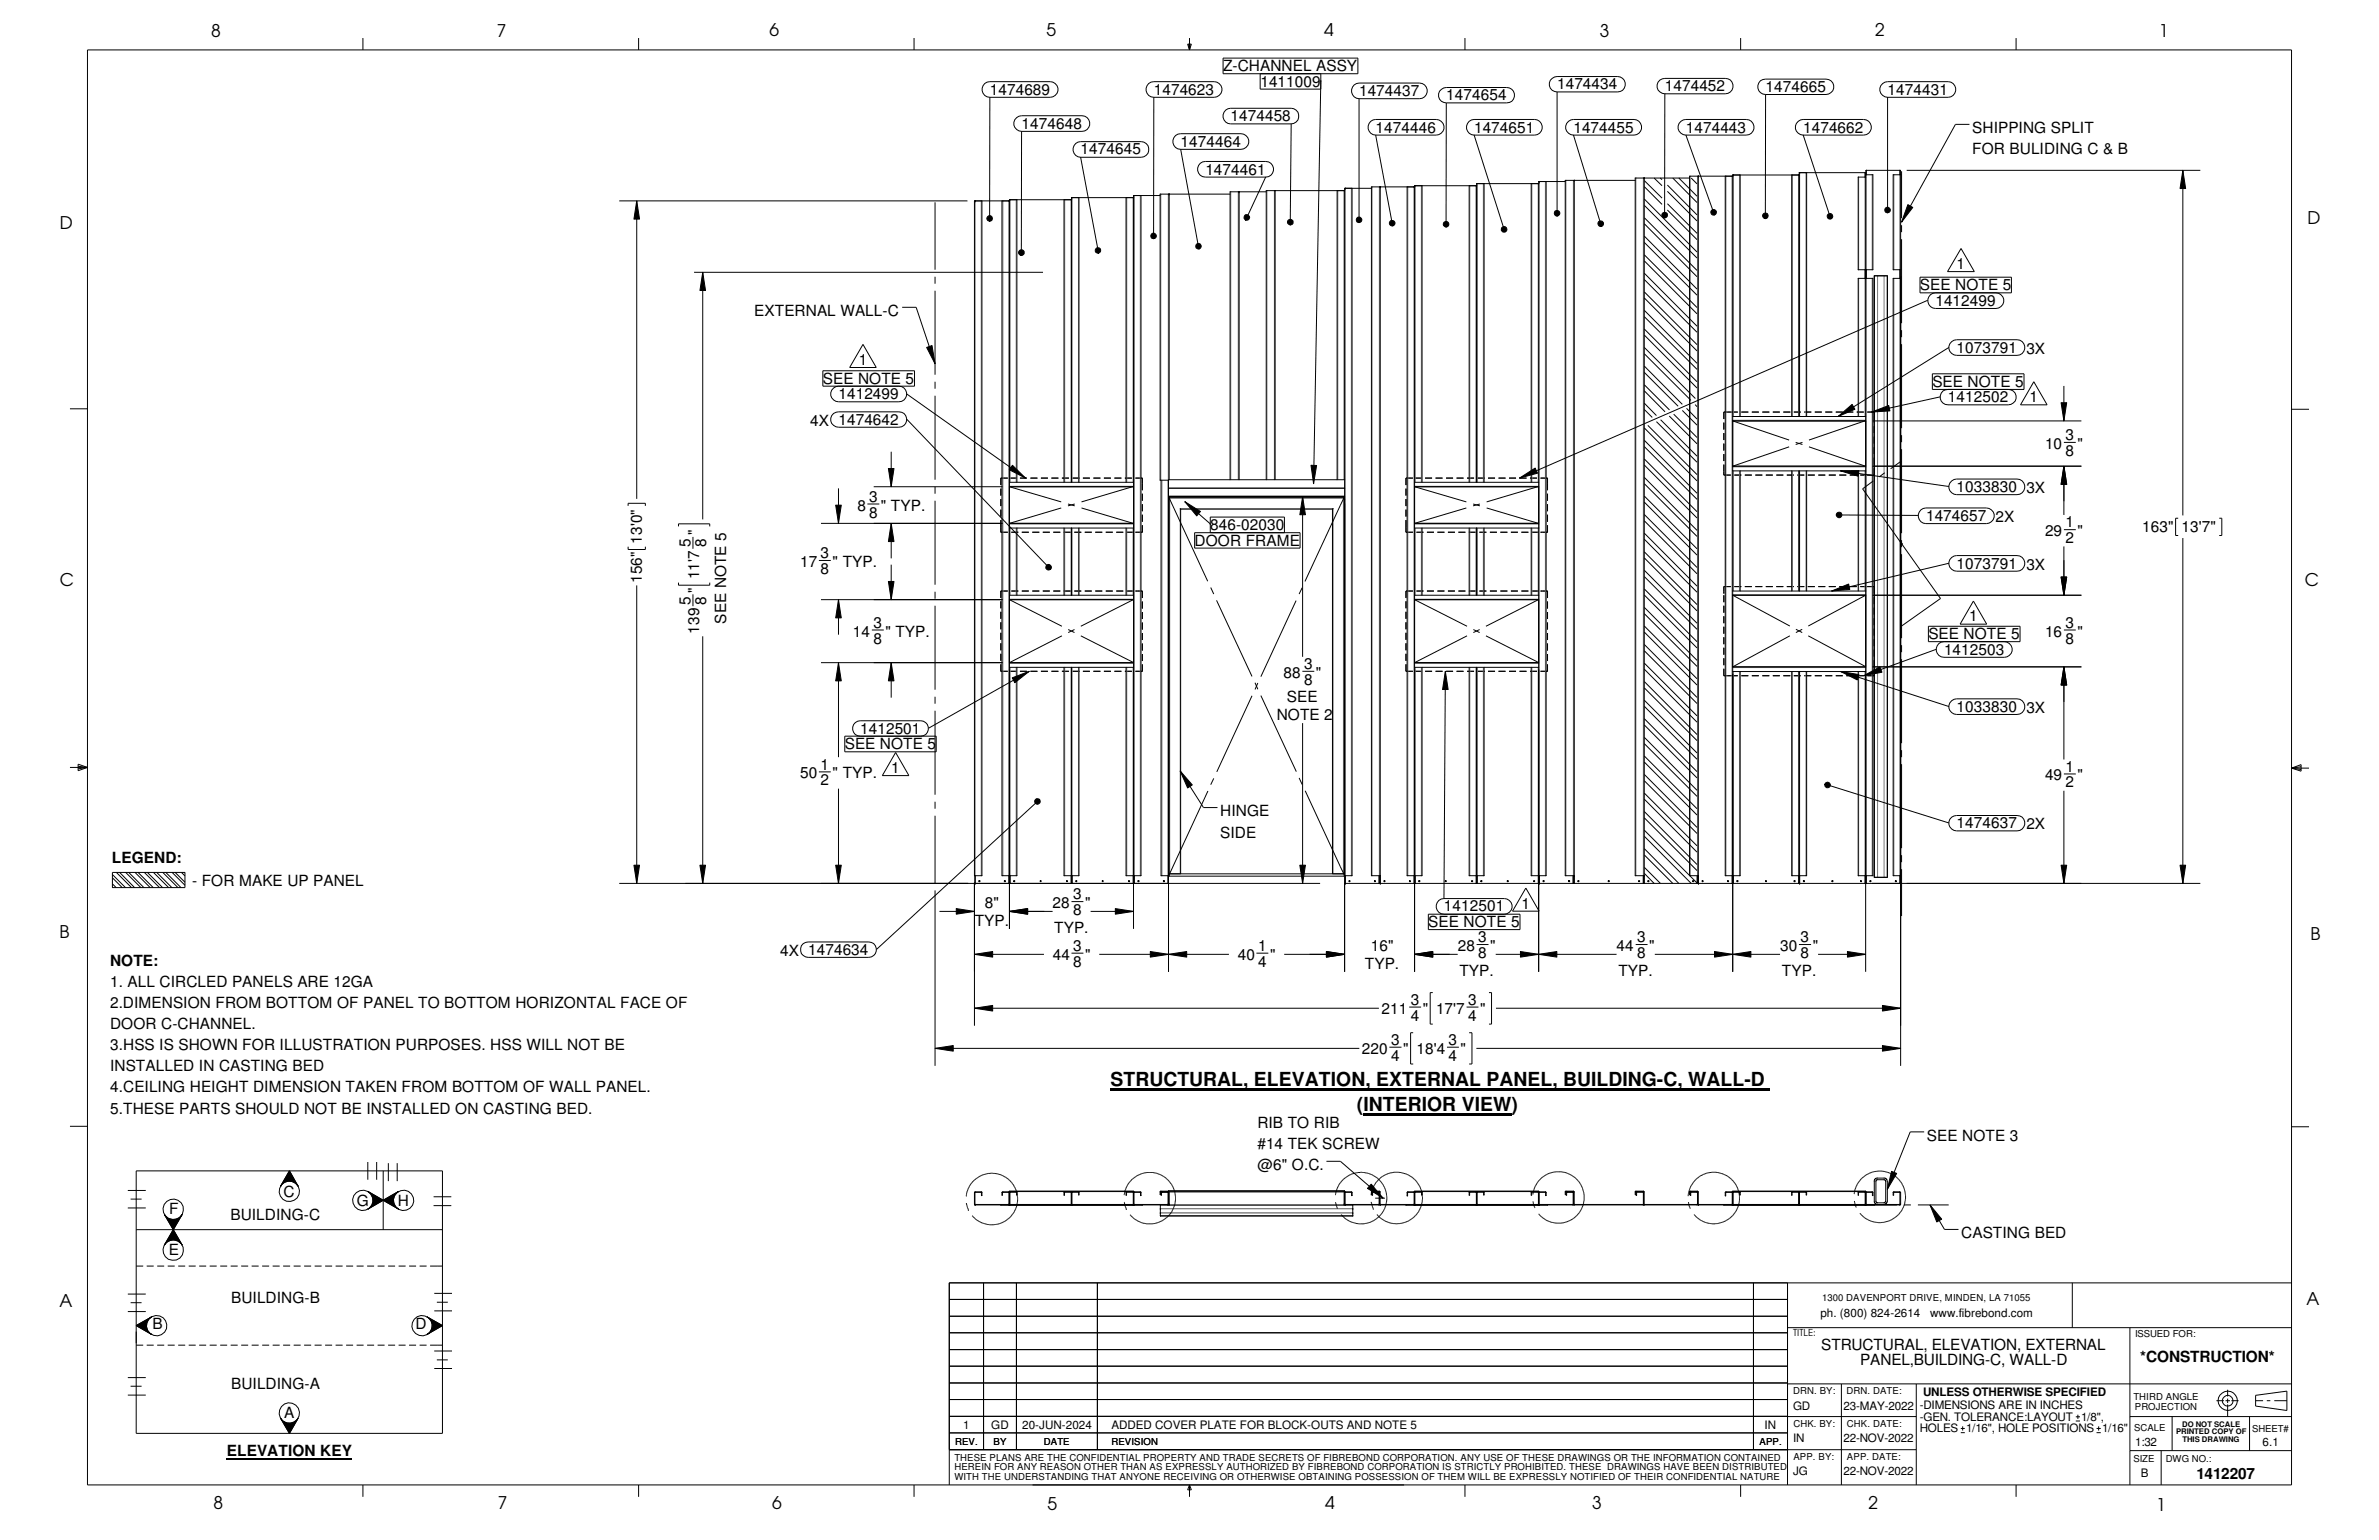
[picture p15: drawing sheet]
<svg xmlns="http://www.w3.org/2000/svg" width="432mm" height="279mm" viewBox="0 0 432 279" stroke-linecap="round" stroke-linejoin="round" font-family="sans-serif">
<defs><g id="words">
<g font-size="3.5">
<text x="201.5" y="197.1">STRUCTURAL, ELEVATION, EXTERNAL PANEL, BUILDING-C, WALL-D</text>
<text x="246.3" y="201.6">(INTERIOR VIEW)</text>
</g>
<g font-size="3.2">
<text x="38.3" y="6.6">8</text>
<text x="90.2" y="6.7">7</text>
<text x="139.7" y="6.5">6</text>
<text x="189.9" y="6.5">5</text>
<text x="240.4" y="6.6">4</text>
<text x="290.4" y="6.7">3</text>
<text x="340.4" y="6.5">2</text>
<text x="391.8" y="6.7">1</text>
<text x="10.9" y="41.5">D</text>
<text x="418.8" y="40.7">D</text>
<text x="10.8" y="106.3">C</text>
<text x="418.3" y="106.4">C</text>
<text x="10.8" y="170.2">B</text>
<text x="419.4" y="170.6">B</text>
<text x="10.8" y="237.2">A</text>
<text x="418.6" y="236.7">A</text>
<text x="38.8" y="273.8">8</text>
<text x="90.3" y="273.8">7</text>
<text x="140.2" y="273.8">6</text>
<text x="190.1" y="273.9">5</text>
<text x="240.5" y="273.8">4</text>
<text x="289" y="273.9">3</text>
<text x="339.1" y="273.9">2</text>
<text x="391.3" y="274.1">1</text>
</g>
<g font-size="2.8">
<text x="179.7" y="17.2">1474689</text>
<text x="209.4" y="17.2">1474623</text>
<text x="222" y="12.9">Z-CHANNEL ASSY</text>
<text x="228.8" y="15.7">1411009</text>
<text x="246.7" y="17.4">1474437</text>
<text x="282.6" y="16.2">1474434</text>
<text x="302.2" y="16.6">1474452</text>
<text x="320.5" y="16.7">1474665</text>
<text x="342.6" y="17.2">1474431</text>
<text x="185.4" y="23.4">1474648</text>
<text x="223.4" y="22">1474458</text>
<text x="262.5" y="18.2">1474654</text>
<text x="196.1" y="28">1474645</text>
<text x="214.3" y="26.6">1474464</text>
<text x="249.7" y="24">1474446</text>
<text x="267.5" y="24">1474651</text>
<text x="285.6" y="24">1474455</text>
<text x="306" y="24">1474443</text>
<text x="327.3" y="24">1474662</text>
<text x="358" y="28">FOR BULIDING C &amp; B</text>
<text x="358" y="24.2">SHIPPING SPLIT</text>
<text x="218.8" y="31.7">1474461</text>
<text x="348.5" y="52.7">SEE NOTE 5</text>
<text x="355.1" y="48.8">1</text>
<text x="136.9" y="57.4">EXTERNAL WALL-C</text>
<text x="351.3" y="55.5">1412499</text>
<text x="355.1" y="64">1073791</text>
<text x="367.8" y="64.2">3X</text>
<text x="149.4" y="69.6">SEE NOTE 5</text>
<text x="155.9" y="66.2">1</text>
<text x="350.7" y="70.1">SEE NOTE 5</text>
<text x="147.1" y="77.2">4X 1474642</text>
<text x="152.2" y="72.4">1412499</text>
<text x="353.6" y="73">1412502</text>
<text x="368.4" y="73">1</text>
<text x="371.2" y="81.4">10</text>
<text x="374.9" y="79.8">3</text>
<text x="374.9" y="82.7">8</text>
<text x="377.1" y="81.4">&quot;</text>
<text x="355.1" y="89.2">1033830</text>
<text x="367.8" y="89.5">3X</text>
<text x="155.6" y="92.6">8</text>
<text x="157.7" y="91">3</text>
<text x="157.7" y="93.9">8</text>
<text x="159.9" y="92.6">&quot; TYP.</text>
<text x="349.6" y="94.5">1474657</text>
<text x="362.2" y="94.7">2X</text>
<text x="374.9" y="95.7">1</text>
<text x="116.5" y="98.6" transform="rotate(-90 116.5 98.6)">13'0&quot;</text>
<text x="125.3" y="99.3" transform="rotate(-90 125.3 99.3)">5</text>
<text x="126.9" y="97.1" transform="rotate(-90 126.9 97.1)">&quot;</text>
<text x="128.2" y="99.3" transform="rotate(-90 128.2 99.3)">8</text>
<text x="148.9" y="101.3">3</text>
<text x="216.8" y="99">DOOR FRAME</text>
<text x="219.7" y="96.2">846-02030</text>
<text x="371.2" y="97.3">29</text>
<text x="374.9" y="98.6">2</text>
<text x="377.1" y="97.3">&quot;</text>
<text x="388.8" y="96.6">163&quot;</text>
<text x="395.9" y="96.6">13'7&quot;</text>
<text x="116.5" y="105.7" transform="rotate(-90 116.5 105.7)">156&quot;</text>
<text x="126.9" y="107.5" transform="rotate(-90 126.9 107.5)">&quot;</text>
<text x="126.9" y="105.1" transform="rotate(-90 126.9 105.1)">11'7</text>
<text x="145.2" y="102.9">17</text>
<text x="148.9" y="104.1">8</text>
<text x="151.1" y="102.9">&quot; TYP.</text>
<text x="355.1" y="103.2">1073791</text>
<text x="367.8" y="103.3">3X</text>
<text x="125.3" y="109.7" transform="rotate(-90 125.3 109.7)">5</text>
<text x="128.2" y="109.7" transform="rotate(-90 128.2 109.7)">8</text>
<text x="131.8" y="113.2" transform="rotate(-90 131.8 113.2)">SEE NOTE 5</text>
<text x="158.5" y="113.9">3</text>
<text x="357.4" y="112.7">1</text>
<text x="374.9" y="113.9">3</text>
<text x="126.9" y="115" transform="rotate(-90 126.9 115)">139</text>
<text x="154.8" y="115.5">14</text>
<text x="158.5" y="116.8">8</text>
<text x="160.7" y="115.5">&quot; TYP.</text>
<text x="350" y="116">SEE NOTE 5</text>
<text x="352.8" y="118.8">1412503</text>
<text x="371.2" y="115.5">16</text>
<text x="374.9" y="116.8">8</text>
<text x="377.1" y="115.5">&quot;</text>
<text x="233" y="123">88</text>
<text x="236.7" y="121.4">3</text>
<text x="236.7" y="124.3">8</text>
<text x="238.8" y="123">&quot;</text>
<text x="231.7" y="130.6">NOTE 2</text>
<text x="233.6" y="127.4">SEE</text>
<text x="355.1" y="129.2">1033830</text>
<text x="367.8" y="129.3">3X</text>
<text x="153.3" y="135.9">SEE NOTE 5</text>
<text x="156.1" y="133.1">1412501</text>
<text x="145.2" y="141.2">50</text>
<text x="148.9" y="142.5">2</text>
<text x="148.9" y="139.6">1</text>
<text x="151.1" y="141.2">&quot; TYP.</text>
<text x="161.8" y="140.3">1</text>
<text x="371.2" y="141.6">49</text>
<text x="374.9" y="140">1</text>
<text x="374.9" y="142.9">2</text>
<text x="377.1" y="141.6">&quot;</text>
<text x="221.5" y="148.1">HINGE</text>
<text x="221.5" y="152">SIDE</text>
<text x="355.1" y="150.3">1474637</text>
<text x="367.8" y="150.5">2X</text>
<text x="20.3" y="156.5">LEGEND:</text>
<text x="34.9" y="160.8">- FOR MAKE UP PANEL</text>
<text x="176.9" y="167.9">TYP.</text>
<text x="178.8" y="164.8">8&quot;</text>
<text x="191.1" y="164.8">28</text>
<text x="194.8" y="163.2">3</text>
<text x="194.8" y="166">8</text>
<text x="196.9" y="164.8">&quot;</text>
<text x="262.1" y="165.4">1412501</text>
<text x="276.2" y="164.8">1</text>
<text x="141.6" y="173.4">4X 1474634</text>
<text x="191.3" y="169.2">TYP.</text>
<text x="194.8" y="172.6">3</text>
<text x="228.3" y="172.6">1</text>
<text x="248.8" y="172.6">16&quot;</text>
<text x="259.2" y="168.2">SEE NOTE 5</text>
<text x="264.6" y="172.6">28</text>
<text x="268.3" y="170.9">3</text>
<text x="268.3" y="173.8">8</text>
<text x="270.5" y="172.6">&quot;</text>
<text x="293.4" y="172.6">44</text>
<text x="297.2" y="170.9">3</text>
<text x="297.2" y="173.8">8</text>
<text x="299.3" y="172.6">&quot;</text>
<text x="323.1" y="172.6">30</text>
<text x="326.8" y="170.9">3</text>
<text x="326.8" y="173.8">8</text>
<text x="329" y="172.6">&quot;</text>
<text x="20" y="175.2">NOTE:</text>
<text x="20" y="179.1">1. ALL CIRCLED PANELS ARE 12GA</text>
<text x="191.1" y="174.1">44</text>
<text x="194.8" y="175.4">8</text>
<text x="196.9" y="174.1">&quot;</text>
<text x="224.7" y="174.1">40</text>
<text x="228.3" y="175.4">4</text>
<text x="230.5" y="174.1">&quot;</text>
<text x="247.7" y="175.7">TYP.</text>
<text x="264.9" y="177">TYP.</text>
<text x="293.8" y="177">TYP.</text>
<text x="323.4" y="177">TYP.</text>
<text x="20" y="182.9">2.DIMENSION FROM BOTTOM OF PANEL TO BOTTOM HORIZONTAL FACE OF</text>
<text x="250.7" y="183.9">211</text>
<text x="256.1" y="182.3">3</text>
<text x="256.1" y="185.2">4</text>
<text x="258.2" y="183.9">&quot;</text>
<text x="260.6" y="183.9">17'7</text>
<text x="266.5" y="182.3">3</text>
<text x="266.5" y="185.2">4</text>
<text x="268.6" y="183.9">&quot;</text>
<text x="20" y="186.8">DOOR C-CHANNEL.</text>
<text x="20" y="190.6">3.HSS IS SHOWN FOR ILLUSTRATION PURPOSES. HSS WILL NOT BE</text>
<text x="247.2" y="191.2">220</text>
<text x="252.5" y="189.6">3</text>
<text x="254.7" y="191.2">&quot;</text>
<text x="257.1" y="191.2">18'4</text>
<text x="262.9" y="189.6">3</text>
<text x="265.1" y="191.2">&quot;</text>
<text x="20" y="194.4">INSTALLED IN CASTING BED</text>
<text x="252.5" y="192.4">4</text>
<text x="262.9" y="192.4">4</text>
<text x="20" y="198.2">4.CEILING HEIGHT DIMENSION TAKEN FROM BOTTOM OF WALL PANEL.</text>
<text x="20" y="202.1">5.THESE PARTS SHOULD NOT BE INSTALLED ON CASTING BED.</text>
<text x="228.2" y="204.7">RIB TO RIB</text>
<text x="228.2" y="208.5">#14 TEK SCREW</text>
<text x="349.8" y="207">SEE NOTE 3</text>
<text x="228.2" y="212.3">@6&quot; O.C.</text>
<text x="30.7" y="220.2">F</text>
<text x="41.8" y="221.3">BUILDING-C</text>
<text x="51.5" y="217.1">C</text>
<text x="64.8" y="218.8">G</text>
<text x="72.2" y="218.8">H</text>
<text x="30.6" y="227.7">E</text>
<text x="356" y="224.7">CASTING BED</text>
<text x="42" y="236.4">BUILDING-B</text>
<text x="27.7" y="241.2">B</text>
<text x="75.4" y="241.2">D</text>
<text x="330.5" y="244.9">STRUCTURAL, ELEVATION, EXTERNAL</text>
<text x="42" y="251.9">BUILDING-A</text>
<text x="337.7" y="247.7">PANEL,BUILDING-C, WALL-D</text>
<text x="388.5" y="247.1">*CONSTRUCTION*</text>
<text x="51.6" y="257.2">A</text>
<text x="41.2" y="264.2">ELEVATION KEY</text>
<text x="398.7" y="268.4">1412207</text>
</g>
<g font-size="2.1">
<text x="330.4" y="239">ph. (800) 824-2614</text>
<text x="350.4" y="239">www.fibrebond.com</text>
<text x="325.5" y="255.7">GD</text>
<text x="334.6" y="255.7">23-MAY-2022</text>
<text x="348.4" y="255.7">-DIMENSIONS ARE IN INCHES</text>
<text x="348.4" y="257.8">-GEN. TOLERANCE:LAYOUT</text>
<text x="349" y="253.2">UNLESS OTHERWISE SPECIFIED</text>
<text x="377.7" y="257.8">1/8&quot;,</text>
<text x="174.8" y="259.2">1</text>
<text x="179.9" y="259.2">GD</text>
<text x="185.5" y="259.2">20-JUN-2024</text>
<text x="201.7" y="259.2">ADDED COVER PLATE FOR BLOCK-OUTS AND NOTE 5</text>
<text x="320.3" y="259.2">IN</text>
<text x="325.5" y="261.6">IN</text>
<text x="334.6" y="261.6">22-NOV-2022</text>
<text x="348.4" y="259.9">HOLES 1/16&quot;, HOLE POSITIONS 1/16&quot;</text>
<text x="387.6" y="262.4">1:32</text>
<text x="410.7" y="262.4">6.1</text>
<text x="325.5" y="267.6">JG</text>
<text x="334.6" y="267.6">22-NOV-2022</text>
<text x="388.6" y="267.9">B</text>
</g>
<g font-size="1.7">
<text x="330.7" y="236.1">1300 DAVENPORT DRIVE, MINDEN, LA 71055</text>
<text x="325.5" y="242.4">TITLE:</text>
<text x="387.5" y="242.7">ISSUED FOR:</text>
<text x="325.5" y="252.9">DRN. BY:</text>
<text x="335.2" y="252.9">DRN. DATE:</text>
<text x="387.2" y="254">THIRD ANGLE</text>
<text x="387.5" y="255.7">PROJECTION</text>
<text x="173.4" y="262.2">REV.</text>
<text x="180.3" y="262.2">BY</text>
<text x="189.5" y="262.2">DATE</text>
<text x="201.7" y="262.2">REVISION</text>
<text x="319.4" y="262.2">APP.</text>
<text x="325.5" y="258.9">CHK. BY:</text>
<text x="335.2" y="258.9">CHK. DATE:</text>
<text x="387.4" y="259.7">SCALE</text>
<text x="408.8" y="259.8">SHEET#</text>
<text x="173.2" y="268.6">WITH THE UNDERSTANDING THAT ANYONE RECEIVING OR OTHERWISE OBTAINING POSSESSION OF THEM WILL BE EXPRESSLY NOTIFIED OF THEIR CONFIDENTIAL NATURE</text>
<text x="173.2" y="265">THESE PLANS ARE THE CONFIDENTIAL PROPERTY AND TRADE SECRETS OF FIBREBOND CORPORATION. ANY USE OF THESE DRAWINGS OR THE INFORMATION CONTAINED</text>
<text x="173.2" y="266.8">HEREIN FOR ANY REASON OTHER THAN AS EXPRESSLY AUTHORIZED BY FIBREBOND CORPORATION IS STRICTLY PROHIBITED. THESE DRAWINGS HAVE BEEN DISTRIBUTED</text>
<text x="325.5" y="264.9">APP. BY:</text>
<text x="335.2" y="264.8">APP. DATE:</text>
<text x="387.2" y="265.3">SIZE</text>
<text x="393.1" y="265.3">DWG NO.:</text>
</g>
<g font-size="1.4">
<text x="395" y="260.2">PRINTED COPY OF</text>
<text x="396.1" y="258.8">DO NOT SCALE</text>
<text x="396.2" y="261.7">THIS DRAWING</text>
</g>
</g></defs>
<g fill="none" stroke="#000" stroke-width=".18">
<path d="M15.9 9.1h400v260.3h-400zM65.9 6.9v2.2M115.9 6.9v2.2M165.9 6.9v2.2M178.7 15.2l.5-.3 .5-.1h10.9a1.42 1.42 0 0 1 1.4 1.4 1.42 1.42 0 0 1-1.4 1.5h-10.9a1.43 1.43 0 0 1-1.4-1 1.43 1.43 0 0 1 .4-1.5zM179.7 17.6l-.1 22M208.5 15.2l.4-.3 .5-.1h11a1.42 1.42 0 0 1 1.4 1.4 1.42 1.42 0 0 1-1.4 1.5h-11a1.43 1.43 0 0 1-1.3-1 1.43 1.43 0 0 1 .4-1.5zM209.4 17.6v25.2M215.6 8h.6l-.3 1.1zM215.7 8l.2 1.1M215.9 6.9v2.2M216 8l-.1 1.1"/>
<path d="M222 10.5h24.5v2.9h-24.5zM222.5 20l.9-.4h11a1.42 1.42 0 0 1 1.3 1.5 1.42 1.42 0 0 1-1.3 1.4h-11a1.43 1.43 0 0 1-1.3-1 1.43 1.43 0 0 1 .4-1.5zM228.7 13.4v2.8h11v-2.8M239.7 14.6h.1M239.7 14.6l-1.3 73.2M245.8 15.4l.9-.3h11a1.42 1.42 0 0 1 1.4 1.4 1.42 1.42 0 0 1-1.4 1.4h-11a1.43 1.43 0 0 1-1.3-.9 1.43 1.43 0 0 1 .4-1.6zM246.7 17.9v22M261.3 16.6l.7-.6 .5-.1h11a1.4 1.4 0 0 1 1.4 1.4 1.4 1.4 0 0 1-1.4 1.4h-11a1.4 1.4 0 0 1-1.2-2.1zM262.5 18.7v22M265.9 6.9v2.2M281.4 14.6l.8-.6 .4-.1h11a1.4 1.4 0 0 1 1.4 1.4 1.4 1.4 0 0 1-1.4 1.4h-11a1.4 1.4 0 0 1-1.2-2.1zM282.6 16.7v22"/>
<path d="M301.3 14.5l.9-.3h10.9a1.4 1.4 0 0 1 1.5 1.4 1.4 1.4 0 0 1-1.5 1.4h-10.9a1.4 1.4 0 0 1-1.4-.9 1.4 1.4 0 0 1 .5-1.6zM302.2 17l-.1 22M315.9 6.9v2.2M319.5 14.6l1-.2h10.9a1.4 1.4 0 0 1 1.4 1.3 1.4 1.4 0 0 1-1.4 1.4h-10.9a1.42 1.42 0 0 1-1.4-.9 1.42 1.42 0 0 1 .4-1.6zM320.5 17.1l-.1 22.1M341.7 15.2l.9-.4h11a1.42 1.42 0 0 1 1.4 1.4 1.42 1.42 0 0 1-1.4 1.5h-11a1.41 1.41 0 0 1-1.3-1 1.41 1.41 0 0 1 .4-1.5zM342.6 17.6v20.5M365.9 6.9v2.2M112.4 36.4h63.2M115.6 36.4l.5 3.4h-1zM115.6 36.4v54.1M169.7 36.7v12.2"/>
<path d="M177 36.4h.1M178.2 36.4v122.5h-1.3v-122.5h6.4M179.3 39.3a.49 .49 0 0 1 .8 .2 .49 .49 0 0 1-.5 .6v-.5v.5a.48 .48 0 0 1-.4-.3 .48 .48 0 0 1 .1-.5zM181.9 36.4v122.5h2.7v-37.8M184.5 21.3l.9-.3h11a1.42 1.42 0 0 1 1.4 1.4 1.42 1.42 0 0 1-1.4 1.4h-11a1.41 1.41 0 0 1-1.3-.9 1.41 1.41 0 0 1 .4-1.6zM184.6 36.2v51.3M185.4 23.8v22M193.1 36.2v51.3M194.5 36.2h-11.3v52.1M195.2 26l.9-.3h11a1.42 1.42 0 0 1 1.4 1.4 1.42 1.42 0 0 1-1.4 1.4h-11a1.43 1.43 0 0 1-1.3-.9 1.43 1.43 0 0 1 .4-1.6zM195.8 35.9v51.6M196.1 28.5l3.2 16.9"/>
<path d="M204.4 35.9v51.6M205.8 35.9h-11.3v51.6M207.1 35.5v123.4h-2.7v-37.8M210.6 35.5h-4.9v52.8M212.2 35.2h.1M212.2 35.2v51.8M213.4 24.6l.4-.3h.5h11a1.42 1.42 0 0 1 1.4 1.4 1.42 1.42 0 0 1-1.4 1.4h-11a1.43 1.43 0 0 1-1.3-.9 1.43 1.43 0 0 1 .4-1.6zM214.3 27.1l3.2 17.6M217.8 29.6l.5-.2 .5-.1h10.9a1.42 1.42 0 0 1 1.5 1.4 1.42 1.42 0 0 1-1.5 1.4h-10.9a1.43 1.43 0 0 1-1.3-.9 1.43 1.43 0 0 1 .3-1.6zM223.3 35.2h-12.7v51.9h1.5M224.9 34.8h.1M224.9 34.8v52.2"/>
<path d="M225.9 39.1a.52 .52 0 0 1 .9 .3 .52 .52 0 0 1-.7 .5l.2-.4-.2 .4a.53 .53 0 0 1-.2-.8zM229.7 32.1l-3.4 7.4M229.8 34.8h-6.5v52.2M231.4 34.6v52.4M233.8 39.9a.56 .56 0 0 1 .9 .2l-.1 .6-.4 .1v-.5v.5h-.2a.49 .49 0 0 1-.2-.9zM234.4 22.4l-.2 17.9M242.7 34.6v52.4M244.1 34.6h-14.3v52.4M244.2 34.2h.1M245.4 34.2v124.7h-1.3M246.3 39.5a.51 .51 0 0 1 .8 .2 .51 .51 0 0 1-.4 .7v-.5v.5a.51 .51 0 0 1-.5-.3 .51 .51 0 0 1 .1-.6zM248.8 22l.9-.3h11a1.42 1.42 0 0 1 1.4 1.4 1.42 1.42 0 0 1-1.4 1.4h-11a1.43 1.43 0 0 1-1.3-.9 1.43 1.43 0 0 1 .4-1.6z"/>
<path d="M248.9 34.2h-4.8v54.4M249.7 24.5l3 16M250.5 33.9v126.4h28.8M250.5 33.9h.1M255.4 33.9v125h2.7v-37.8M256.8 33.9h-7.9v125h1.6v1.4M258.1 33.7v53.8M266.7 22l.8-.3h11.1a1.42 1.42 0 0 1 1.3 1.4 1.42 1.42 0 0 1-1.3 1.4h-11.1a1.43 1.43 0 0 1-1.2-.9 1.43 1.43 0 0 1 .4-1.6zM266.7 33.7v53.8M267.5 24.5l5.5 17.1M268.1 33.7h-11.3v54.6M269.4 33.3v54.2"/>
<path d="M277.9 33.3v54.2M279.3 33.3h-11.3v54.2M279.4 32.9h.1M280.6 32.9v126h-2.7v-37.8M282.2 38.3a.52 .52 0 0 1 .9 .2 .52 .52 0 0 1-.5 .7v-.5v.5a.54 .54 0 0 1-.4-.9zM284.1 32.9h-4.8v55.4M284.7 22l.9-.3h11a1.42 1.42 0 0 1 1.4 1.4 1.42 1.42 0 0 1-1.4 1.4h-11a1.41 1.41 0 0 1-1.3-.9 1.41 1.41 0 0 1 .4-1.6zM285.6 24.5l4.9 16.1M285.7 32.7h.1M285.7 32.7v127.6h12.6v-1.4M296.8 32.7h-12.7v126.2h1.6M298.4 32.3h.1"/>
<path d="M298.4 32.3v128h9.7v-1.4M298.4 37.3l9.6 9.5M298.4 33.9l3.3 3.2M298.4 39.5l9.6 9.6M298.4 36.1l9.6 9.6M298.4 32.8l3.3 3.1M300.2 32.3l1.5 1.4M301.3 32.3l.4 .3M301.8 38.6l.3-.1 .5 .3-.1 .6-.4 .1v-.5v.5h-.1a.51 .51 0 0 1-.2-.9zM302.6 38.1l5.4 5.4M302.6 34.7l5.4 5.4M302.6 37l5.4 5.3"/>
<path d="M302.6 33.6l5.4 5.4M303.6 32.3l4.4 4.4M304.7 32.3l3.3 3.3M305.1 22l.9-.3h10.9a1.42 1.42 0 0 1 1.5 1.4 1.42 1.42 0 0 1-1.5 1.4h-10.9a1.41 1.41 0 0 1-1.3-.9 1.41 1.41 0 0 1 .4-1.6zM306 24.5l5 14M306.7 32.3h-9.9v126.6h1.6M307 32.3l1 1.1M308.2 32v128.3h30.4v-1.4M308.3 32h.1M310.7 38.1a.5 .5 0 0 1 .8 .2 .5 .5 0 0 1-.3 .7l-.2-.5 .2 .5a.5 .5 0 0 1-.6-.2 .5 .5 0 0 1 .1-.7zM313.1 32v126.9h2.7v-37.1M314.5 32h-7.8v126.9h1.6v1.4"/>
<path d="M315.8 31.7v43.9M320.1 38.8a.51 .51 0 0 1 .8 .2 .51 .51 0 0 1-.5 .7v-.5v.5l-.3-.2a.47 .47 0 0 1 0-.7zM325.2 31.7v43.9M326.4 22l.9-.3h10.9a1.42 1.42 0 0 1 1.5 1.4 1.42 1.42 0 0 1-1.5 1.4h-10.9a1.41 1.41 0 0 1-1.3-.9 1.41 1.41 0 0 1 .4-1.6zM326.6 31.7h-12.1v44.7M326.6 31.3h.1M327.3 24.5l4.8 14.7M327.9 31.3v44.3M331.8 38.9a.5 .5 0 0 1 .8 .1 .5 .5 0 0 1-.3 .7l-.2-.5 .2 .5a.5 .5 0 0 1-.6-.2 .5 .5 0 0 1 .1-.6zM338.5 31.3v.8M338.6 32.1v-.8h-12v44.3M338.6 32.1h-1.3v16.8h2.6v-17.2h-1.3v17.2"/>
<path d="M338.7 31.7v-.8h6.2v.8M342.2 37.8a.51 .51 0 0 1 .9 .1 .51 .51 0 0 1-.5 .7v-.5v.5a.51 .51 0 0 1-.5-.3 .51 .51 0 0 1 .1-.5zM343.6 31.7h1.4v17.2h-1.4zM344.8 30.9v.8M345.1 31.1v8.5M346.1 30.9h53.3M346.3 37.1l.9 .5-2.1 2.7zM357.5 22.6h-2.6l-9.8 17.7M396.2 30.9l.5 3.3h-1zM396.2 30.9v62.6M126 49.4h63.3M127.6 49.4l.5 3.3h-1.1z"/>
<path d="M127.6 49.4v44.8M163.7 55.8h2.6l3.4 10.2M169.7 50.2v1.3M169.7 52.7v15.3M185 45.5l.6-.2 .3 .3-.1 .6-.4 .2v-.6v.6l-.2-.1a.51 .51 0 0 1-.2-.8zM199 45a.51 .51 0 0 1 .8 .2 .51 .51 0 0 1-.4 .7l-.1-.5 .1 .5h-.2a.52 .52 0 0 1-.4-.4 .52 .52 0 0 1 .2-.5zM209 42.5a.51 .51 0 0 1 .8 .1 .51 .51 0 0 1-.4 .7v-.5v.5a.51 .51 0 0 1-.5-.3 .51 .51 0 0 1 .1-.5zM217.1 44.4a.5 .5 0 0 1 .8 0 .5 .5 0 0 1-.3 .8l-.1-.5 .1 .5a.5 .5 0 0 1-.5-.2 .5 .5 0 0 1 0-.6zM252.4 40a.51 .51 0 0 1 .7 .3 .51 .51 0 0 1-.3 .7l-.1-.5 .1 .5-.4-.1a.51 .51 0 0 1 0-.9zM262.1 40.3a.51 .51 0 0 1 .8 .2 .51 .51 0 0 1-.4 .7v-.5v.5l-.2-.1a.49 .49 0 0 1-.2-.8zM272.5 41.4a.51 .51 0 0 1 .9-.1 .51 .51 0 0 1-.2 .8l-.2-.5 .2 .5a.51 .51 0 0 1-.6-.2 .51 .51 0 0 1-.1-.5zM290.2 40.2a.52 .52 0 0 1 .8 .1 .52 .52 0 0 1-.3 .8l-.2-.5 .2 .5a.53 .53 0 0 1-.6-.3 .53 .53 0 0 1 .1-.6z"/>
<path d="M298.4 57.4l9.6 9.6M298.4 54.1l9.6 9.6M298.4 50.7l9.6 9.6M298.4 47.3l9.6 9.6M298.4 44l9.6 9.6M298.4 40.6l9.6 9.6M298.4 59.7l9.6 9.6M298.4 56.3l9.6 9.6M298.4 53l9.6 9.5M298.4 49.6l9.6 9.6M298.4 46.2l9.6 9.6M298.4 42.8l9.6 9.7"/>
<path d="M338.5 48.9v1.6M338.6 48.9v1.6M338.6 50.5v25.9M338.7 48.9v1.6M340.2 50h2.4v109.2h-2.4zM344.8 48.9v1.6M344.9 48.9v1.6M345 50.5h-1.4v108.4h1.4M345 50.2v143.2M345.1 40.9v1.2M345.1 43.4v15.2M345.1 59.9v1.3"/>
<path d="M348.5 50.3h16.6v2.8h-16.6zM349.9 54.5l-74.1 32.2h1.3M351.3 53.1a1.42 1.42 0 0 0-1.4 1.4 1.42 1.42 0 0 0 1.4 1.5h11a1.42 1.42 0 0 0 1.4-1.5 1.42 1.42 0 0 0-1.4-1.4M355.9 45.1l2.5 4.2h-4.9zM12.7 74.2h3.2M149.4 67.3h16.6v2.8h-16.6zM151.3 75l.9-.3h11a1.4 1.4 0 0 1 1.4 1.4 1.4 1.4 0 0 1-1.4 1.4h-11a1.4 1.4 0 0 1-1.4-.9 1.4 1.4 0 0 1 .5-1.6zM152.2 70.1a1.42 1.42 0 0 0-1.4 1.4 1.42 1.42 0 0 0 1.4 1.4h11a1.42 1.42 0 0 0 1.4-1.4 1.42 1.42 0 0 0-1.4-1.4M156.6 62.5l2.4 4.2h-4.8zM164.5 71.5l21.6 15.2M164.6 76.1l25.7 26.8M168.2 63l1-.3 .5 3.3z"/>
<path d="M169.7 69.3v1.2M169.7 71.8v15.2M298.4 77.6l9.6 9.6M298.4 74.3l1.5 1.4M298.4 70.9l3.8 3.8M298.4 67.6l6.2 6.1M298.4 64.2l8.5 8.4M298.4 60.8l9.6 9.6M298.4 79.9l9.6 9.6M298.4 73.2l2.3 2.2M298.4 69.8l4.6 4.6M298.4 66.4l7 7"/>
<path d="M298.4 63l9.3 9.3M299.1 77.2l8.9 8.9M300.7 76.5l7.3 7.4M301.4 76.2l6.6 6.6M303 75.5l5 5M303.8 75.1l4.2 4.3M305.4 74.5l2.6 2.6M306.1 74.1l1.9 1.9M307.7 73.4l.3 .4M312.9 76.7v1.2M312.9 78.6v1.2M314.5 76.4v8.2"/>
<path d="M314.5 76.4h24.1M314.5 75.6h24.1M314.5 76.4l10.2 3.4M315.4 74.8h-2.5v1.2M316.1 74.8h1.2M318 74.8h1.2M319.9 74.8h1.2M321.8 74.8h1.2M323.7 74.8h1.3M325.6 74.8h1.3M327.5 74.8h1.3M329.4 74.8h1.3"/>
<path d="M331.3 74.8h1.3M333.2 74.8h1.3M333.6 75.6l2.6-2.2 .5 .9zM335.1 74.8h1.3M337 74.8h1.3M337.3 75.6v-25.1h2.6v108.4h-2.6v-37.1M338.6 76.3l-10.3 3.5M338.6 76.4v8.2M338.9 74.8h1.3M339.7 74.8l3.1-1.2 .2 .9zM339.9 76.4h37.9M345.1 62.4v15.3"/>
<path d="M345.1 79v1.2M350.7 67.8h16.7v2.9h-16.7zM352.1 72l-12.4 2.8M353.6 70.7a1.4 1.4 0 0 0-1.5 1.4 1.4 1.4 0 0 0 1.5 1.3h10.9a1.4 1.4 0 0 0 1.5-1.3 1.4 1.4 0 0 0-1.5-1.4M353.7 63l-20.1 12.6M354.2 62l.9-.4h11a1.42 1.42 0 0 1 1.4 1.5 1.42 1.42 0 0 1-1.4 1.4h-11a1.41 1.41 0 0 1-1.3-1 1.41 1.41 0 0 1 .4-1.5zM369.1 69.3l2.5 4.1h-4.9zM374.1 73.1h1l-.5 3.3zM374.6 70v6.4M415.9 74.3h3.2M114 91.8v-.5h3.1v.5M114 99.2v.5h3.1v-.5"/>
<path d="M123.1 95.5v-.5h5.7v.5M125.8 97.4v2.2M149 95h32.9M151.7 91.7h1l-.5 3.3zM152.2 88.6v6.4M157.4 91.4h2.2M158.6 88.3h23.3M161.2 85h1.1l-.5 3.3zM161.8 95l.5 3.3h-1.1zM161.8 82v6.3M161.8 95v6.3M169.7 88.3v1.3"/>
<path d="M169.7 90.8v15.3M181.7 94.4v2.2h1.2M181.7 88.6v1.3M181.7 90.6v1.2M181.7 92.5v1.2M182.9 86.7h-1.2v1.3M183.2 95v13.8M183.2 86.7h1.3M183.2 88.3v6.7M183.2 95h22.5M183.2 95.8h22.5M183.2 88.3h22.5"/>
<path d="M183.2 87.5h22.5M183.2 88.3l9.4 2.8M183.6 96.6h1.2M183.8 84.4l2.3 2.3-2.9-1.5zM184.6 95.8v12.2M185.1 86.7h1.3M185.5 96.6h1.2M187 86.7h1.3M187.4 96.6h1.2M188.9 86.7h1.3M189.3 96.6h1.2M190.8 86.7h1.3"/>
<path d="M191.2 96.6h1.2M192.6 92.2l-9.4 2.8M192.7 86.7h1.3M193.1 96.6h1.3M193.1 95.8v12.2M193.8 91.4l1.3 .4M194.5 95.8v12.2M194.6 86.7h1.3M195 96.6h1.3M195.1 91.4l-1.3 .4M195.8 95.8v12.2M196.3 92.2l9.4 2.8"/>
<path d="M196.6 86.7h1.2M196.9 96.6h1.3M198.5 86.7h1.2M198.8 96.6h1.3M200.4 86.7h1.2M200.7 96.6h1.3M202.3 86.7h1.2M202.6 96.6h1.3M204.2 86.7h1.2M204.4 95.8v12.2M204.5 96.6h1.3M205.7 88.3l-9.4 2.8"/>
<path d="M205.7 95v13.8M205.7 88.3v6.7M206.1 86.7h1.3l-.1 2.2M207.3 95.3l.1 1.3h-1.3M207.3 89.6v1.2M207.3 91.5v1.3M207.3 93.4v1.3M210.7 87.1v71.8h1.4M212.1 88.6v1.5M212.1 90.6h.1M212.1 90.1v86.2M212.1 88.6h32"/>
<path d="M212.1 90.1h32M212.1 90.1l7.1 15.4M212.2 90.3l.1 .1M212.2 90.3h31.8M212.2 90.3v68.7h31.8v-68.7M214.2 92.3l.1 .1M214.3 92.4v66.1M214.3 92.4h27.6M215.1 91l2.8 1.8-.7 .8zM215.1 91l4.6 4M216.8 96.6h19.2v2.8h-19.2zM219.7 95h.1"/>
<path d="M219.7 96.6v-2.8h13.4v2.8M236.4 90.1l.5 3.3h-1zM236.4 90.1v29.1M238 84.4l1 .1-.6 3.3zM241.9 92.4v66.1M242 92.3l-.1 .1M244 90.3l-.2 .1M244 90.6h.1M244.1 88.6v1.5M244.1 87h-32v1.6M244.1 90.1v86.2M244.1 90l-7.2 15.5"/>
<path d="M255.2 94.4v2.2h1.3M255.2 88.6v1.3M255.2 90.6v1.2M255.2 92.5v1.2M256.5 86.7h-1.3v1.3M256.8 95v13.8M256.8 86.7h1.2M256.8 88.3v6.7M256.8 95h22.5M256.8 95.8h22.5M256.8 88.3h22.5M256.8 87.5h22.5"/>
<path d="M256.8 88.3l9.3 2.8M257.1 96.6h1.3M258.1 95.8v12.2M258.7 86.7h1.2M259 96.6h1.3M260.6 86.7h1.2M260.9 96.6h1.3M262.5 86.7h1.2M262.8 96.6h1.3M264.4 86.7h1.2M264.7 96.6h1.3M266.1 92.2l-9.3 2.8"/>
<path d="M266.3 86.7h1.2M266.6 96.6h1.3M266.7 95.8v12.2M267.4 91.4l1.2 .4M268 95.8v12.2M268.2 86.7h1.3M268.5 96.6h1.3M268.6 91.4l-1.2 .4M269.4 95.8v12.2M269.8 92.2l9.4 2.8M270.1 86.7h1.3M270.4 96.6h1.3"/>
<path d="M272 86.7h1.3M272.3 96.6h1.3M273.9 86.7h1.3M274.2 96.6h1.3M275.8 86.7l2.8-1.8 .5 1zM276.1 96.6h1.3M277.7 86.7h1.3M277.9 95.8v12.2M278 96.6h1.3M279.2 88.3l-9.4 2.8M279.3 95v13.8M279.3 88.3v6.7"/>
<path d="M279.6 96.6h1.3M279.6 86.7h1.3M280.9 86.7v2.2M280.9 89.6v1.2M280.9 91.5v1.3M280.9 93.4v1.3M280.9 95.3v1.3M298.4 97.8l9.6 9.6M298.4 94.5l9.6 9.6M298.4 91.1l9.6 9.6M298.4 87.8l9.6 9.5M298.4 84.4l9.6 9.6"/>
<path d="M298.4 81l9.6 9.6M298.4 96.7l9.6 9.6M298.4 93.3l9.6 9.7M298.4 90l9.6 9.6M298.4 86.6l9.6 9.6M298.4 83.3l9.6 9.5M312.9 80.5v1.2M312.9 82.4v1.3M312.9 84.3v1.9h1.3M314.5 84.6v23.4M314.5 84.6h24.1M314.5 85.4h24.1"/>
<path d="M314.8 86.2h1.3M315.8 85.4v21.8M316.7 86.2h1.3M318.6 86.2h1.3M320.5 86.2h1.3M322.4 86.2h1.3M324.3 86.2h1.3M324.7 81.1l-10.2 3.5M325.2 85.4v21.8M325.9 80.3l1.3 .3M326.2 86.2h1.3M326.6 85.4v21.8"/>
<path d="M327.2 80.3l-1.3 .3M327.9 85.4v21.8M328.1 86.2h1.3M328.3 81.1l10.3 3.5M330 86.2h1.3M331.9 86.2h1.3M333.5 93a.51 .51 0 0 1 .8 .2 .51 .51 0 0 1-.4 .7 .51 .51 0 0 1-.6-.5h.5h-.5zM333.8 93.4l14.3 .1M333.8 86.2h1.3M334.1 85.4h3.3l-.1 1zM334.1 85.4l19.6 2.9M335.7 86.2h1.3"/>
<path d="M337.3 85.4v21.8M337.7 86.2h2.5M338.6 84.6v23.4M339.9 84.6h37.9M340 87.2l-1.9 1.5 14.1 19.9-7.1 5M342.1 85.8l-1 .7M345 98.6h.3M345 98.5l.3 .3M345.1 83.7l-1.9 1.3M345.1 81.5v15.2M345.1 98v1.3M345.3 98.5l-.3 .3"/>
<path d="M348.7 92.5l.8-.3h11.1a1.42 1.42 0 0 1 1.4 1.4 1.42 1.42 0 0 1-1.4 1.4h-11.1a1.43 1.43 0 0 1-1.2-1 1.43 1.43 0 0 1 .4-1.5zM354.2 87.2l.9-.3h11a1.42 1.42 0 0 1 1.4 1.4 1.42 1.42 0 0 1-1.4 1.4h-11a1.41 1.41 0 0 1-1.3-.9 1.41 1.41 0 0 1 .4-1.6zM374.6 84.6l.5 3.3h-1zM374.6 84.6v8.8M374.6 99.1v8.9M374.6 96.1h2.2M374.6 80.3h2.2M395.4 94h-.5v3.2h.5M396.2 97.6v62.7M402.8 94h.5v3.2h-.5M115.6 106.2v54.1M123.1 105.7v.5h5.7v-.5"/>
<path d="M125.8 107.8v2.2M127.6 115.4v44.9M148.6 101.7h2.2M149 108.8h32.9M152.2 108.8l.5 3.3h-1zM152.2 108.8v6.3M158.2 114.3h2.2M161.2 105.5h1.1l-.5 3.3zM161.8 102.4v6.4M169.7 107.4v1.2M169.7 109.9v15.2M181.7 109.1v1.3"/>
<path d="M181.7 111v1.3M181.7 112.9v1.3M181.7 114.8v1.3M181.7 116.7v1.3M181.7 118.6v1.3M182.9 107.2h-1.2v1.3M183.2 108h22.5M183.2 108.8v11.4M183.2 108.8h22.5M183.2 108.8l9.5 4.8M183.6 107.2h1.2M185.5 107.2h1.2"/>
<path d="M187.4 107.2h1.2M189.3 107.2h1.2M189.9 102.5a.52 .52 0 0 1 .8 .1 .52 .52 0 0 1 0 .7l-.4-.4 .4 .4a.52 .52 0 0 1-.7 0 .52 .52 0 0 1-.1-.8zM191.2 107.2h1.2M192.7 115.4l-9.5 4.8M193.1 107.2h1.3M193.9 114.2l1.1 .6M195 107.2h1.3M195 114.2l-1.1 .6M196.2 115.4l9.5 4.8M196.9 107.2h1.3M198.8 107.2h1.3"/>
<path d="M200.7 107.2h1.3M202.6 107.2h1.3M204.5 107.2h1.3M205.7 108.8l-9.5 4.8M205.7 108.8v11.4M206.1 107.2h1.2v1.3M207.3 109.1v1.3M207.3 111v1.3M207.3 112.9v1.3M207.3 114.9v1.2M207.3 116.8v1.2M207.3 118.7v1.2"/>
<path d="M219.8 106.6l.5 1.2M220.8 108.9l6.4 13.8M235.2 109l-6.3 13.8M236.3 106.6l-.5 1.2M255.2 109.1v1.3M255.2 111v1.3M255.2 112.9v1.3M255.2 114.8v1.3M255.2 116.7v1.3M255.2 118.6v1.3M256.5 107.2h-1.3v1.3M256.8 108h22.5"/>
<path d="M256.8 108.8v11.4M256.8 108.8h22.5M256.8 108.8l9.5 4.8M257.1 107.2h1.3M259 107.2h1.3M260.9 107.2h1.3M262.8 107.2h1.3M264.7 107.2h1.3M266.3 115.4l-9.5 4.8M266.6 107.2h1.3M267.4 114.2l1.2 .6M268.5 107.2h1.3"/>
<path d="M268.6 114.2l-1.2 .6M269.7 115.4l9.5 4.8M270.4 107.2h1.3M272.3 107.2h1.3M274.2 107.2h1.3M276.1 107.2h1.3M278 107.2h1.3M279.2 108.8l-9.5 4.8M279.3 108.8v11.4M279.6 107.2h1.3M280.9 107.2v1.3M280.9 109.1v1.3"/>
<path d="M280.9 111v1.3M280.9 112.9v1.3M280.9 114.9v1.2M280.9 116.8v1.2M280.9 118.7v1.2M298.4 118.1l9.6 9.5M298.4 114.7l9.6 9.6M298.4 111.3l9.6 9.6M298.4 107.9l9.6 9.7M298.4 104.6l9.6 9.6M298.4 101.2l9.6 9.6M298.4 116.9l9.6 9.6"/>
<path d="M298.4 113.6l9.6 9.5M298.4 110.2l9.6 9.6M298.4 106.8l9.6 9.6M298.4 103.5l9.6 9.6M298.4 100.1l9.6 9.6M312.9 108v1.3M312.9 109.9v1.3M312.9 111.8v1.3M312.9 113.7v1.3M312.9 115.6v1.3M312.9 117.5v1.3M312.9 119.4v1.3"/>
<path d="M314.2 106.4h-1.3v1.3M314.5 107.2h24.1M314.5 108v13M314.5 108h24.1M314.5 108l10.4 5.6M314.8 106.4h1.3M316.7 106.4h1.3M318.6 106.4h1.3M320.5 106.4h1.3M322.4 106.4h1.3M324.3 106.4h1.3M324.9 115.4l-10.4 5.6"/>
<path d="M326 114.2l1.1 .6M326.2 106.4h1.3M327.1 114.2l-1.1 .6M328.1 106.4h1.3M328.2 115.4l10.4 5.5M330 106.4h1.3M331.9 106.4h1.3M332.4 107.2l3.1-1.2 .2 .9zM333.8 106.4h1.3M335.7 106.4h1.3M337.7 106.4h2.5M338.6 108v13"/>
<path d="M338.6 108l-10.4 5.6M339.9 108h37.9M345.1 100.5v15.3M345.1 117.1v1.2M345.1 119.6v15.2M350 113.6h16.6v2.8h-16.6zM351.4 117.8l-13.1 4.8h-1.3M352.8 116.4a1.42 1.42 0 0 0-1.4 1.4 1.42 1.42 0 0 0 1.4 1.5h11a1.42 1.42 0 0 0 1.4-1.5 1.42 1.42 0 0 0-1.4-1.4M353.7 102.2l-21.3 5M354.2 101.1l.9-.3h11a1.42 1.42 0 0 1 1.4 1.4 1.42 1.42 0 0 1-1.4 1.4h-11a1.41 1.41 0 0 1-1.3-.9 1.41 1.41 0 0 1 .4-1.6zM358.2 109.1l2.4 4.1h-4.8zM374.1 104.7h1l-.5 3.3z"/>
<path d="M374.6 114.3h2.2M12.7 139.2h3.2M14.2 138.6l1.7 .6-1.7 .6zM14.2 139l1.7 .2M15.9 139.2l-1.7 .3M149 120.2h32.9M152.2 120.2l.5 3.3h-1zM152.2 120.2v17.2M153.3 133.6h16.6v2.8h-16.6zM156.1 133.6a1.4 1.4 0 0 1-1.4-1.4 1.4 1.4 0 0 1 1.4-1.4h11a1.4 1.4 0 0 1 1.4 1.4 1.4 1.4 0 0 1-1.4 1.4M161.8 120.2l.5 3.3h-1.1zM161.8 120.2v6.4"/>
<path d="M162.6 136.5l2.4 4.2h-4.9zM169.7 126.4v1.3M169.7 128.9v15.3M181.7 120.5v1.3h1.2M183.2 120.2v48.3M183.2 121.8h1.3M183.2 120.2h22.5M183.2 121.1h22.5M183.7 123l3.1-1.2-2.6 2.1zM185.1 121.8h1.3M186.8 121.8l-18.3 10.3M187 121.8h1.3"/>
<path d="M188.9 121.8h1.3M190.8 121.8h1.3M192.7 121.8h1.3M193.1 121.1v37.8h2.7v-37.8M194.5 121.1v39.2M194.6 121.8h1.3M196.6 121.8h1.2M198.5 121.8h1.2M200.4 121.8h1.2M202.3 121.8h1.2M204.2 121.8h1.2M205.7 120.2v48.3"/>
<path d="M207.3 120.5v1.3h-1.2M214.2 139.9l2.2 2.5-.8 .6zM214.2 139.9l4.2 6.6h2.6M227.2 126.2l-6.3 13.8M227.8 123.9l.5 1.2M228.3 123.9l-.5 1.2M228.9 126.2l6.4 13.8M236.4 121.8h2.1M236.4 131.2v29.1M255.2 120.5v1.3h1.3M256.8 120.2v56.1M256.8 121.8h1.2"/>
<path d="M256.8 120.2h22.5M256.8 121.1h22.5M258.7 121.8h1.2M260.6 121.8h1.2M262.3 121.8l.5 3.3h-1zM262.3 121.8l-.2 41.2M262.5 121.8h1.2M264.4 121.8h1.2M266.3 121.8h1.2M266.7 121.1v37.8h2.7v-37.8M268 121.1v39.2M268.2 121.8h1.3"/>
<path d="M270.1 121.8h1.3M272 121.8h1.3M273.9 121.8h1.3M275.8 121.8h1.3M277.7 121.8h1.3M279.3 120.2v56.1M279.6 121.8h1.3M280.9 120.5v1.3M298.4 138.3l9.6 9.6M298.4 134.9l9.6 9.6M298.4 131.5l9.6 9.6M298.4 128.1l9.6 9.7"/>
<path d="M298.4 124.8l9.6 9.6M298.4 121.4l9.6 9.6M298.4 137.2l9.6 9.5M298.4 133.8l9.6 9.6M298.4 130.4l9.6 9.6M298.4 127l9.6 9.6M298.4 123.7l9.6 9.6M298.4 120.3l9.6 9.6M312.9 121.3v1.3h2.5M314.5 121v55.3M314.5 121.8h24.1M314.5 121h24.1"/>
<path d="M316.1 122.6h1.2M318 122.6h1.2M319.9 122.6h1.2M321.8 122.6h1.2M323.7 122.6h1.3M325.2 121.8v37.1h2.7v-37.1M325.6 122.6h1.3M326.6 121.8v38.5M327.5 122.6h1.3M329.4 122.6h1.3M331.3 122.6h1.3M333.2 122.6h1.3"/>
<path d="M334.1 121.8l3.3 .6-.3 1zM334.1 121.8l19.6 6.4M335.1 122.6h1.3M338.3 122.6l2.9-1.6 .4 1zM338.6 121v55.3M338.9 122.6h1.3M339.9 121h37.9M345.1 136.1v1.3M345.1 138.6v15.3M354.2 127.1l.9-.3h11a1.42 1.42 0 0 1 1.4 1.4 1.42 1.42 0 0 1-1.4 1.4h-11a1.41 1.41 0 0 1-1.3-.9 1.41 1.41 0 0 1 .4-1.6zM374.6 121l.5 3.3h-1zM374.6 121v16.8"/>
<path d="M415.9 139.4l1.8 .2M415.9 139.4h3.2M415.9 139.4l1.8-.7v1.2zM417.7 139.1l-1.8 .3M20.4 158.3h13.2v2.7h-13.2zM20.4 159.3l1.8 1.7M20.4 158.7l2.4 2.3M21.1 158.3l2.8 2.7M21.7 158.3l2.7 2.7M22.8 158.3l2.8 2.7M23.4 158.3l2.7 2.7M24.5 158.3l2.8 2.7"/>
<path d="M25.1 158.3l2.7 2.7M26.2 158.3l2.8 2.7M26.8 158.3l2.7 2.7M27.9 158.3l2.7 2.7M28.4 158.3l2.8 2.7M29.5 158.3l2.8 2.7M30.1 158.3l2.8 2.7M31.2 158.3l2.4 2.3M31.8 158.3l1.8 1.8M32.9 158.3l.7 .6M33.5 158.3l.1 .1M115.1 157h1l-.5 3.3z"/>
<path d="M127 157h1.1l-.5 3.3zM148.6 140h2.2M151.7 157h1l-.5 3.3zM152.2 143.1v17.2M169.7 145.5v1.2M169.7 148v12.3M177 158.9v1.4M177.7 159.8h.1l.1 .1-.1 .1zM182.3 159.8h.2v.1l-.1 .1zM183.1 158.9v1.4M183.3 158.9v1.4M184 159.8h.1l.1 .1-.1 .1z"/>
<path d="M188 145l.1-.1 .6 .1-.4 .4 .4-.4a.52 .52 0 0 1 0 .8 .52 .52 0 0 1-.7 0 .52 .52 0 0 1 0-.8zM188.3 145.4l-29.2 26.9M188.8 159.8h.1l.1 .1h-.2zM193.6 159.8h.1l.1 .1h-.2zM194.4 158.9v1.4M194.6 158.9v1.4M195.3 159.8h.1l.1 .1-.2 .1zM200.1 159.8h.1v.1h-.1zM204.9 159.8h.1v.1h-.1zM205.7 158.9v1.4M205.8 158.9v1.4M205.9 158.9v1.4"/>
<path d="M206.5 159.8h.2l.1 .1-.2 .1zM211.2 159.8h.1l.1 .1-.2 .1zM212 158.9v1.4M212.2 158.5h31.8M219.2 143.5l-7.1 15.5M220.3 141.2l-.5 1.2M235.8 141.1l.5 1.2M235.9 157h1l-.5 3.3zM236.9 143.5l7.2 15.3M244.1 158.9v1.4h6.3v-1.4M244.2 158.9v1.4M244.9 159.8l.2 .1-.2 .1z"/>
<path d="M249.5 159.8l.2 .1-.1 .1zM250.3 158.9v1.4M251.2 159.8l.2 .1-.1 .1zM255.8 159.8l.2 .1-.1 .1zM256.7 158.9v1.4M256.8 158.9v1.4M257.5 159.8h.2v.1l-.1 .1zM262.3 159.8h.2v.1l-.1 .1zM267.1 159.8h.2v.1l-.1 .1zM268.1 158.9v1.4M273.6 159.9l.1-.1 .1 .1zM278.4 159.8h.1l.1 .1h-.2z"/>
<path d="M279.2 158.9v1.4M279.4 158.9v1.4h6.2v-1.4M279.4 158.9v1.4M280.1 159.8h.1l.1 .1-.1 .1zM284.7 159.8h.2v.1l-.1 .1zM285.5 158.9v1.4M285.7 158.9h.1M286.4 159.8h.2v.1l-.1 .1zM291.9 159.9l.2-.1v.1zM297.4 159.8h.2v.1h-.2zM298.4 158.9h.1M298.4 158.5l1.8 1.8"/>
<path d="M298.4 155.1l5.2 5.2M298.4 151.7l8.6 8.6M298.4 148.4l9.6 9.5M298.4 145l9.6 9.6M298.4 141.6l9.6 9.6M298.4 157.4l3 2.9M298.4 154l6.3 6.3M298.4 150.6l9.6 9.6M298.4 147.2l9.6 9.6M298.4 143.9l9.6 9.6M298.4 140.5l9.6 9.6M299.1 159.8h.2v.1l-.1 .1z"/>
<path d="M307.2 159.9l.2-.1v.1zM308.1 158.9v1.4M308.9 159.8l.3 .1-.2 .1zM313.6 159.8l.2 .1-.2 .1zM314.4 158.9v1.4M314.5 158.9v1.4M314.6 158.9v1.4M315.3 159.8h.1l.1 .1-.2 .1zM320.5 159.8h.1v.1h-.1zM325.6 159.8h.2v.1l-.1 .1zM326.5 158.9v1.4M326.6 158.9v1.4"/>
<path d="M327.3 159.8h.2v.1l-.1 .1zM331.3 142.1a.51 .51 0 0 1 .9 .1 .51 .51 0 0 1-.5 .7 .51 .51 0 0 1-.5-.6l.5 .1-.5-.1zM331.7 142.4l22 6.9M332.5 159.9l.2-.1v.1zM337.7 159.8l.2 .1-.1 .1zM338.5 158.9v1.4M338.7 158.9v1.4h60.7M339.4 159.9l.2-.1v.1zM344 159.9l.2-.1v.1zM344.8 158.9v1.4M344.9 158.9v1.4M345.1 155.2v1.2"/>
<path d="M345.1 157.7v8.5M354.2 148.3l.9-.3h11a1.4 1.4 0 0 1 1.4 1.4 1.4 1.4 0 0 1-1.4 1.3h-11a1.41 1.41 0 0 1-1.3-.9 1.41 1.41 0 0 1 .4-1.5zM374.1 157h1l-.5 3.3zM374.6 143.5v16.8M374.6 140.4h2.2M395.7 157h1l-.5 3.3zM20.4 161h.1M20.4 160.4l.7 .6M112.4 160.3h127.2M145.8 171.2l.9-.3h11a1.4 1.4 0 0 1 1.4 1.4 1.4 1.4 0 0 1-1.4 1.4h-11a1.4 1.4 0 0 1-1.4-.9 1.4 1.4 0 0 1 .5-1.6zM169.7 161.5v31.9M170.5 165.4h6.4"/>
<path d="M173.6 164.8l3.3 .6-3.3 .5zM176.9 173.1l3.3-.5v1.1zM176.9 160.1v26M176.9 173.1h12.6M177 160.3h.1M183.2 165.4l3.3-.6v1.1zM183.2 165.4h7.9M194.5 163.6h2.1M194.5 172.9h2.1M198 165.4h7.7M199.5 173.1h23.6M202.4 164.8l3.3 .6-3.3 .5z"/>
<path d="M208.8 172.6l3.3 .5-3.3 .6zM212.1 173.1l3.3-.5v1.1zM228 172.9h2.2M233.1 173.1h11M240.7 172.6l3.4 .5-3.4 .6zM244.2 160.3h.1M250.5 160.3h.1M256.8 173.1l3.3-.5v1.1zM256.8 173.1h7.8M259.2 165.9h16.7v2.8h-16.7zM262.1 165.9a1.42 1.42 0 0 1-1.4-1.5 1.42 1.42 0 0 1 1.4-1.4h10.9a1.42 1.42 0 0 1 1.5 1.4 1.42 1.42 0 0 1-1.5 1.5M268 171.4h2.2"/>
<path d="M271.5 173.1h21.9M276 172.6l3.3 .5-3.3 .6zM276.9 161.1l2.5 4.2h-4.9zM279.3 173.1l3.3-.5v1.1zM279.4 160.3h.1M296.9 171.4h2.1M300.4 173.1h22.7M308.3 160.3h.1M311.2 172.6l3.3 .5-3.3 .6zM314.5 173.1l3.3-.5v1.1zM326.5 171.4h2.2M326.6 160.3h.1"/>
<path d="M330 173.1h8.6M335.3 172.6l3.3 .5-3.3 .6zM169.7 190.2l3.3-.5v1zM169.7 190.2h77M176.9 182.9l3.3-.5v1zM176.9 182.9h73.4M252.2 190h2.2M255.8 182.7h2.1M256.5 187.4h-.5v5.6h.5M260.1 180.1h-.5v5.7h.5M262.6 190h2.2M266.2 182.7h2.2"/>
<path d="M266.7 187.4h.5v5.6h-.5M268 190.2h77M270.3 180.1h.4v5.7h-.4M271.5 182.9h73.5M341.7 189.7l3.3 .5-3.3 .5zM341.7 182.4l3.3 .5-3.3 .5zM12.7 204.3h3.2M23.2 219.2h3.3M23.2 216h3.3M23.7 217.6h2M24.7 212.4h55.6v47.7h-55.6zM50.9 215.2l1.6-2.8 1.6 2.8"/>
<path d="M52.5 212.4l1.6 2.8-.2-.2a1.73 1.73 0 0 0-1.2-.7h-.5a1.63 1.63 0 0 0-1.3 .9zM66.8 216.2l2.8 1.6-2.8 1.6 .5-.4 .4-.9-.1-1.1-.3-.4zM66.8 210.8v3.2M66.8 216.2l5.5 3.2M68.4 210.8v3.2M69.6 217.8l2.7-1.6-.5 .4-.4 .9 .1 1 .3 .5 .5 .4zM69.6 212.4v10.7M70.5 211v3.3M72.1 211v3.3M72.3 216.2l-5.5 3.2M78.7 218.7h3.2M78.7 217.1h3.2"/>
<path d="M175.3 217l.3-1.1a4.1 4.1 0 0 1 1.5-2l.7-.5a4.7 4.7 0 0 1 6.9 3.9v.6a4.8 4.8 0 0 1-4.3 4.3h-.8a4.8 4.8 0 0 1-3.2-1.6M175.4 218.3l.4 1.2M175.8 219.5h.1M177 218.5h.1M177 218.5v-2.2h1.1l.1 .6v-.7l-1.3 .1 .1 2.3M177 218.5v.1M181.7 218.6h25.6M183.1 218.5h-6.1M183.1 218.5h.1M183.2 218.5l-.1 .1M183.2 216.3h1.4v.5l-.1-.5h-1.2v2.3l-.1-.1M183.2 216.4v-.2l-1.3 .1v.5v-.5h1.2v2.2"/>
<path d="M183.2 218.5v.1M183.2 216.2h22.5M183.2 218.5v-2.4h22.5v2.4M183.3 218.5h11.1M194.4 218.5h.1M194.5 216.3h1.3v.5l-.1-.5h-1.1v2.3l-.1-.1M194.5 218.5l-.1 .1M194.5 218.5h.1M194.5 216.3h-1.4v.5l.1-.5h1.2v2.2M194.5 216.3v2.2M194.6 218.5h11.1M204 216.8a4.8 4.8 0 0 1 1.9-3.1l1.3-.8 1-.2h1.1a4.7 4.7 0 0 1 4.1 4.4v.6a4.7 4.7 0 0 1-1.9 3.4l-1.4 .7-.9 .2h-1.1a5.2 5.2 0 0 1-3-1.6"/>
<path d="M204 218.1l.4 1.2M204.4 219.3h.1M205.7 218.5h.1M205.7 216.4l.1-.2 1.3 .1v.6l-.1-.6h-1.2l.1 2.2M205.7 218.5h.2M205.7 218.5v.1M205.7 216.3h-1.3l.1 .5v-.5h1.2v2.2M210.6 219.3h.1M210.6 218.6v2h35M210.9 216.2l-.2 .2v.4l.2-.5h1.1v2.2M212 216.2l.1 .2M212 218.5h-6.1"/>
<path d="M212 218.5h.1M212.1 216.1v.1M212.1 216.1h.1M212.1 216.2l-1.4-.1-.1 .6 .1-.5h1.4M212.1 218.5l-.1 .1M212.1 218.5h.1M212.1 216.2v2.3M212.1 216.1h32M212.1 218.4h.1M240.7 210.7h2.6l7.7 6.7M242.4 218.1l.3 1.2M242.4 216.8a4.9 4.9 0 0 1 1.7-3.1l.8-.5a4.6 4.6 0 0 1 4.7 .2l.5 .4a4.9 4.9 0 0 1 1.6 3.3v.6a4.9 4.9 0 0 1-1.8 3.4l-1.3 .7-1 .2h-1a4.7 4.7 0 0 1-3.2-1.7"/>
<path d="M242.4 218.1h.1M244 218.5h.1M244 218.4h.1M244.1 216.1v2.4M244.1 216.1h.1M244.1 218.5l-.1 .1v-2.4h-31.8v2.4M244.1 216.4v-.2l1.3 .1v.6l-.1-.6h-1.2l.1 2.2M244.1 218.5v.1l.1-.1M244.2 218.5h.1M245.5 219.3h.1M245.5 218.6v2M248.9 214.8l2.1 2.6-2.8-1.8z"/>
<path d="M248.9 218.1l.4 1.2M248.9 216.5l-.1 .3M248.9 216.4a4.8 4.8 0 0 1 4.1-3.7l1.7 .2 .9 .2 .8 .6 .7 .6 .5 .8 .5 1.4M249 216.7v-.6l1.5 .1v2.3M249 216.2v.6l.1-.5h1.2v2.2M249 216.2h1.4v2.3M249 216.2h.1M249.2 216.2l-.2 .2M249.3 219.3h.1M249.6 217.4h1.8M250.3 216.2l.1 .2M250.3 218.5h-6.1"/>
<path d="M250.3 218.5h.1M250.4 218.5l.1 .1M250.4 218.5l-73.4 .1M250.4 218.5h.1M250.5 218.5h.1M250.5 218.5v.1M255.2 218.6h25.7M256.7 218.5h-6.2M256.7 218.5h.1M256.8 218.5l-.2 .1M256.8 218.5h.1M256.8 216.4l-.1-.2-1.3 .1v.7l.1-.7h1.2v2.2"/>
<path d="M256.8 218.5v.1M256.8 216.2h22.5M256.8 216.3h1.3v.5l-.1-.5h-1.2v2.2M256.8 218.5v-2.4h22.5v2.4M258.1 216.6a4.6 4.6 0 0 1-1.6 4.4l-.8 .5a4.6 4.6 0 0 1-4.6-.1l-.6-.5-.6-.6M266.7 216.3h1.3h-1.3v.5zM268 218.5h-11.2M268 218.5h.1M268 216.3v2.2M268 218.5l-.1 .1M268 216.3h1.4v.5l-.1-.5h-1.2v2.2M268 218.5l.1 .1v-.1"/>
<path d="M278.2 216.7l.2-.9a5.2 5.2 0 0 1 1.5-2.2l.9-.6 1.2-.4h1.5l1.1 .3a4.9 4.9 0 0 1 2 1.6l.6 .9 .2 .9 .1 1.5a4.7 4.7 0 0 1-4.1 4.1h-1.3l-1-.3-1.1-.7-.7-.7M278.2 218l.4 1.2M279.2 218.5h-11.1M279.2 218.5h.1M279.3 216.4l.1-.2 1.2 .1v.6l-.1-.6h-1.1v2.2M279.3 218.5h.1M279.3 218.5v.1M279.3 218.5l-.1 .1M279.3 216.3h-1.4v.5l.1-.5h1.2v2.2M279.4 218.5h.1M284.4 216.2l-.1 .1v.5l.1-.5h1.1v2.2M285.5 216.2l.1 .2"/>
<path d="M285.5 218.5h-6.1M285.5 218.5h.1M285.6 218.5v-2.3h-1.4l-.1 .5 .1-.6 1.5 .1v2.4M285.6 218.5l.1 .1M285.6 218.5l-35.1 .1M285.6 218.5h.1M285.7 218.5h12.6M297.1 216.2l-.1 .1v.6l.1-.6h1.2l-.1-.1M298.3 218.5h.1M298.3 216.2h-1.4l-.1 .5 .1-.6 1.5 .1v2.4M298.3 216.2h.1M298.3 218.5l-12.6 .1"/>
<path d="M298.3 218.5l.1 .1M298.3 216.2v2.3M298.4 218.5h9.7M306.4 216.8h.1M306.4 216.8l.3-1.2 .7-1.2a4.6 4.6 0 0 1 3.3-1.7h.8a5 5 0 0 1 3.3 1.9l.6 1 .3 1v1.4a4.6 4.6 0 0 1-2.9 3.7 4.6 4.6 0 0 1-3.4 0l-1-.5-.9-.9M306.5 218.1l.3 1.2M306.9 216.2l-.1 .1v.6l.1-.6h1.2v2.2M308 216.2l.1 .1M308.1 218.5h.1M308.1 218.5l-9.7 .1M308.1 218.5v-2.3h-1.4v.5v-.5h1.5l.1 2.3M308.1 218.5l.1 .1"/>
<path d="M308.3 218.5h.1M308.3 218.5l-.1 .1M312.9 218.6h27.3M314.4 218.5h-6.1M314.4 218.5h.1M314.5 216.3h1.3v.5v-.5h-1.3l.1 2.2M314.5 218.5h.1M314.5 218.5l-.1 .1M314.5 216.4v-.2l-1.4 .1v.7l.1-.7h1.2v2.2M314.5 218.5v.1M314.5 218.5v-2.4h24.1v2.5M314.5 216.2h24.1"/>
<path d="M326.5 218.5h-11.9M326.5 218.5h.1M326.6 218.5l-.2 .1M326.6 218.5h.1M326.6 216.3h-1.4v.5l.1-.5h1.2v2.2M326.6 216.3h1.3v.5l-.1-.5h-1.2v2.2M326.6 218.5v.1v-.1M326.6 216.3v2.2M336.5 216.6a4.7 4.7 0 0 1 4.3-4.1h.8a5.5 5.5 0 0 1 2.6 1.1l.6 .5a5 5 0 0 1 1.1 2.8v.6a4.9 4.9 0 0 1-1.8 3.3l-.7 .5a4.7 4.7 0 0 1-5.8-1.2M336.6 217.9l.3 1.2M338.5 218.5h-11.9M338.5 218.5h.1"/>
<path d="M338.6 218.5l-.1 .1M338.6 216.4l.1-.2h1.2v.7v-.6h-1.2v2.3l-.1-.1M338.6 216.3l-1.3-.1v.6v-.5h1.2v2.2M338.7 218.5h6.1M340.5 214.2l.1-.2h1.5l.1 .2 .1 3.7-.2 .3h-1.3l-.3-.1zM340.8 218.5l-.4-.1-.2-.3v-4l.3-.4h1.7l.3 .4 .1 3.8-.3 .5-.3 .1M343.3 212.5l1 .4-1.7 2.9zM344.8 218.5h.1M344.8 218.5v-2.2h-1.1l-.1 .5 .1-.6 1.2 .1v2.2M344.9 218.5l-36.7 .1M345.6 218.6h1.2M348.1 218.6h5.6"/>
<path d="M349.2 205.4h-2.5l-4.1 10.4M350.3 218.6l2.1 2.6-.9 .5zM350.3 218.6l2.6 4.5h2.6M415.9 204.4h3.2M23.2 238h3.3M23.2 234.8h3.3M23.7 236.3h2M24.7 229.7h1.3M24.7 223.1h55.6M26.6 229.7h1.3M27.5 238.9l-2.8 1.6 2.8 1.6M28.5 229.7h1.3"/>
<path d="M29.8 220.3l.2 .2a1.83 1.83 0 0 0 1.3 .8l.6-.1a1.7 1.7 0 0 0 1.2-.9l-1.6 2.8zM29.8 220.3l1.7 2.8M30.4 229.7h1.3M31.5 223.1l1.6 2.8-.5-.6-.9-.3-1.1 .2-.8 .7zM31.5 223.1l1.6 2.8M31.5 223.1l-1.7 2.8M32.3 229.7h1.3M33.1 220.3l-1.6 2.8M34.2 229.7h1.3M36.2 229.7h1.2M38.1 229.7h1.2M40 229.7h1.2"/>
<path d="M41.9 229.7h1.2M43.8 229.7h1.2M45.7 229.7h1.2M47.6 229.7h1.3M49.5 229.7h1.3M51.4 229.7h1.3M53.3 229.7h1.3M55.2 229.7h1.3M57.1 229.7h1.3M59 229.7h1.3M60.9 229.7h1.3M62.8 229.7h1.3"/>
<path d="M64.7 229.7h1.3M66.6 229.7h1.3M68.5 229.7h1.3M70.4 229.7h1.3M72.3 229.7h1.3M74.3 229.7h1.2M76.2 229.7h1.2M77.5 238.9l2.8 1.6-2.8 1.6 .5-.4 .4-.9-.1-1-.2-.4zM77.5 238.9l2.8 1.6-2.8 1.6M78.1 229.7h2.2M78.8 234.7h3.2M78.8 237.8h3.2"/>
<path d="M79.3 236.3h2M172.3 235.8h152.1M172.3 238.8h152.1M178.5 232.7v30.3M184.5 232.7v30.3M199.2 232.7v30.3M210.6 220h.1M245.5 220h.1M318.3 232.7v30.3M324.4 232.7v36.7M376.1 232.7v8.2M415.9 232.7h-243.6v36.7"/>
<path d="M23.2 249.9h3.3M23.2 253.1h3.3M23.7 251.5h2M24.7 240.5l2.8-1.6-.2 .2a1.73 1.73 0 0 0-.7 1.2v.5a1.63 1.63 0 0 0 .9 1.3zM24.7 244.1h1.3M26.6 244.1h1.3M28.5 244.1h1.3M30.4 244.1h1.3M32.3 244.1h1.3M34.2 244.1h1.3M36.2 244.1h1.2M38.1 244.1h1.2"/>
<path d="M40 244.1h1.2M41.9 244.1h1.2M43.8 244.1h1.2M45.7 244.1h1.2M47.6 244.1h1.3M49.5 244.1h1.3M50.9 257.3l.3 .4 .6 .4 .7 .1 .8-.2 .5-.3 .3-.4-1.6 2.8zM50.9 257.3l1.6 2.8 1.6-2.8M51.4 244.1h1.3M53.3 244.1h1.3M55.2 244.1h1.3M57.1 244.1h1.3"/>
<path d="M59 244.1h1.3M60.9 244.1h1.3M62.8 244.1h1.3M64.7 244.1h1.3M66.6 244.1h1.3M68.5 244.1h1.3M70.4 244.1h1.3M72.3 244.1h1.3M74.3 244.1h1.2M76.2 244.1h1.2M78.1 244.1h2.2M78.8 248.3h3.2"/>
<path d="M78.8 245.1h3.2M79.3 246.7h2M172.3 241.8h152.1M172.3 244.9h152.1M172.3 247.9h152.1M172.3 250.9h152.1M172.3 253.9h152.1M172.3 257h152.1M172.3 260h152.1M324.4 251.1h91.5M324.4 257h23.4M324.4 240.9h91.5"/>
<path d="M334.2 251.1v18.3M347.8 251.1v18.3M355.9 259.9h.7M355.9 259.2h.7M356.2 258.8v.7M376.8 257.8h.7M376.8 257h.7M377.1 256.7v.7M380.5 259.9h.8M380.5 259.2h.8M380.9 258.8v.7M386.6 257h29.3"/>
<path d="M386.6 240.9v28.5M394.3 257v6.2M402.3 254.1h1.3M403.9 254.1h.8M404.3 252.1v1.3M404.3 253.7v.9M404.3 254.8v2.2M405 254.1h1.3M408.3 257v6.2M409.4 254.1h1.4M409.4 253.2l5.7-.8v3.5l-5.7-.8zM411.4 254.1h.7"/>
<path d="M412.8 254.1h2.3M65.9 269.4v2.2M115.9 269.4v2.2M165.9 269.4v2.2M172.3 263h175.5M215.9 269.4v2.2M215.9 269.4l.3 .9h-.6zM265.9 269.4v2.2M315.9 269.4v2.2M365.9 269.4v2.2M386.6 263.2h29.3M392.3 263.2v6.2"/>
<circle cx="268.9" cy="159.9" r=".11"/>
<circle cx="31.4" cy="219.4" r="1.87"/>
<circle cx="52.5" cy="216.1" r="1.85"/>
<circle cx="65.8" cy="217.8" r="1.84"/>
<circle cx="73.3" cy="217.8" r="1.84"/>
<circle cx="31.4" cy="226.8" r="1.86"/>
<circle cx="28.4" cy="240.5" r="1.85"/>
<circle cx="52.5" cy="256.4" r="1.85"/>
<circle cx="76.6" cy="240.5" r="1.84"/>
<circle cx="404.3" cy="254.2" r=".96"/>
<circle cx="404.4" cy="254.1" r="1.74"/>
</g>
<g fill="none" stroke="#808080" stroke-width=".18">
<path d="M177 36.4v123.9M178.1 36.4v122.5M182 36.4v122.5M183.1 36.4v123.9M183.4 36.2l-.1 51.3M184.4 36.2v51.3M193.3 36.2v51.3M194.4 36.2v51.3M194.6 35.9v51.6M195.7 35.9v51.6M204.5 35.9v51.6M205.7 35.9v51.6"/>
<path d="M206 35.5l-.1 124.8M207 35.5v123.4M210.7 35.2v51.9M212 35.2v51.9M212.2 35.2v51.8M223.4 34.8v52.2M224.7 34.8v52.2M224.9 34.8v52.2M230 34.6v52.4M231.3 34.6v52.4M231.5 34.6v52.4M242.8 34.6v52.4"/>
<path d="M244 34.6l-.1 52.4M244.2 34.2v126.1M245.3 34.2v124.7M249 33.9v125M250.4 33.9v125M250.5 33.9v126.4M255.5 33.9v125M256.7 33.9l-.1 126.4M256.9 33.7v53.8M258 33.7v53.8M266.8 33.7v53.8M267.9 33.7v53.8"/>
<path d="M268.2 33.3l-.1 54.2M269.2 33.3v54.2M278 33.3v54.2M279.2 33.3v54.2M279.4 32.9v127.4M280.5 32.9v126M284.2 32.7v126.2M285.6 32.7v126.2M285.7 32.7v127.6M296.9 32.3v126.6M298.3 32.3v126.6M298.4 32.3v128"/>
<path d="M306.8 32v126.9M308.1 32v126.9M308.3 32v128.3M313.3 32v126.9M314.4 32v128.3M314.7 31.7l-.1 43.9M315.7 31.7v43.9M325.3 31.7v43.9M326.5 31.7l-.1 43.9M326.7 31.3l-.1 44.3M327.8 31.3v44.3M337.4 32.1v16.8"/>
<path d="M338.5 31.3v44.3M338.8 30.9v129.4M339.8 31.7v17.2M343.7 31.7v17.2M344.8 30.9v129.4M337.4 50.5v25.1M339.8 50.5v108.4M340.8 50v109.2M342 50v109.2M343.7 50.5v108.4M314.5 76.2h24.1M183.2 95.1h22.5"/>
<path d="M183.2 88.2h22.5M183.3 95.8v12.2M184.4 95.8v12.2M193.3 95.8v12.2M194.4 95.8v12.2M194.6 95.8v12.2M195.7 95.8v12.2M204.5 95.8v12.2M205.7 95.8v12.2M210.9 87.1v71.8M212 87.1v73.2M212.1 90.3h.1"/>
<path d="M212.1 90h32M212.1 88.5h32M244 90.3h.1M256.8 95.1h22.5M256.8 88.2h22.5M256.9 95.8v12.2M258 95.8v12.2M266.8 95.8v12.2M267.9 95.8v12.2M268.1 95.8v12.2M269.2 95.8v12.2M278 95.8v12.2"/>
<path d="M279.2 95.8v12.2M314.5 84.7h24.1M314.6 85.4v21.8M315.7 85.4v21.8M325.3 85.4v21.8M326.4 85.4v21.8M326.6 85.4v21.8M327.8 85.4v21.8M337.4 85.4v21.8M338.5 85.4v21.8M183.2 108.7h22.5M256.8 108.7h22.5"/>
<path d="M314.5 107.9h24.1M183.2 120.4h22.5M183.3 121.1v39.2M184.4 121.1v37.8M193.3 121.1v37.8M194.4 121.1v39.2M194.6 121.1v39.2M195.7 121.1v37.8M204.5 121.1v37.8M205.7 121.1v39.2M256.8 120.4h22.5M256.9 121.1v39.2"/>
<path d="M258 121.1v37.8M266.8 121.1v37.8M267.9 121.1v39.2M268.1 121.1v39.2M269.2 121.1v37.8M278 121.1v37.8M279.2 121.1v39.2M314.5 121.1h24.1M314.6 121.8v38.5M315.7 121.8v37.1M325.3 121.8v37.1M326.4 121.8v38.5"/>
<path d="M326.6 121.8v38.5M327.8 121.8v37.1M337.4 121.8v37.1M338.5 121.8v38.5M212.3 158.5v-68.1h31.5v68.1M214.2 158.5v-66.2h27.8v66.2M250.3 158.9v1.4M285.5 158.9v1.4M298.2 158.9v1.4M308 158.9v1.4M176.9 218.5h.1M176.9 216.4h.1"/>
<path d="M177 216.2v.1M177 218.5v.1M178.1 216.2v.1M178.1 216.4h.1M181.9 216.4h.1M182 216.2v.1M183.1 216.2v.1M183.1 218.5v.1M183.1 218.5h.2M183.1 216.4h.1M183.2 216.3h.1M183.2 216.2h22.5"/>
<path d="M183.2 218.5h.1M183.3 216.2v.1M183.3 218.5v.1M184.4 216.2v.1M184.5 216.3h.1M193.1 216.3h.1M193.3 216.2v.1M194.4 216.2v.1M194.4 218.5v.1M194.4 218.5h.2M194.4 216.3h.2M194.5 218.5h.1"/>
<path d="M194.6 216.2v.1M194.6 218.5v.1M195.7 216.2v.1M195.8 216.3h.1M204.4 216.3h.1M204.5 216.2v.1M205.7 216.2v.1M205.7 218.5v.1M205.7 218.5h.1M205.7 216.3h.1M205.7 216.4h.1M205.9 216.2v.1"/>
<path d="M205.9 218.5v.1M207 216.2v.1M207 216.4h.1M210.6 216.2h.1M210.6 219.3h34.9M210.6 218.7h34.9M210.7 216.1v.1M210.7 216.4h.1M210.9 216.2v.1M212 216.2v.1M212 218.5v.1M212 218.5h.1"/>
<path d="M212 216.4h.1M212 216.1v.1M212.1 218.3h.1M212.1 216.2h32M244 218.3h.1M244.1 218.5h.1M244.1 216.4h.1M244.2 216.2v.1M244.2 218.5v.1M245.3 216.2v.1M245.3 216.4h.1M249 216.1l-.1 .1"/>
<path d="M249 216.4h.1M249.2 216.2v.1M250.3 216.2v.1M250.3 218.5v.1M250.3 218.5h.2M250.3 216.4h.1M250.4 216.1v.1M250.4 216.2h.1M250.5 218.5v.1M255.4 216.4h.1M255.5 216.2v.1M256.6 216.2v.1"/>
<path d="M256.6 218.5v.1M256.7 218.5h.1M256.7 216.4h.1M256.8 216.3h.1M256.8 216.2h22.5M256.8 218.5h.1M256.9 216.2v.1M256.9 218.5v.1M258 216.2v.1M258 216.3h.1M266.7 216.3h.1M266.8 216.2v.1"/>
<path d="M267.9 216.2v.1M267.9 218.5v.1M268 218.5h.1M268 216.3h.1M268.1 216.2v.1M268.1 218.5v.1M269.2 216.2v.1M269.3 216.3h.1M277.9 216.3h.1M278 216.2v.1M279.2 216.2v.1M279.2 218.5v.1"/>
<path d="M279.2 218.5h.2M279.2 216.3h.1M279.3 216.4h.1M279.3 218.5h.1M279.4 216.2v.1M279.4 218.5v.1M280.5 216.2v.1M280.5 216.4h.1M284.1 216.2h.1M284.2 216.1v.1M284.3 216.4h.1M284.4 216.2v.1"/>
<path d="M285.5 216.2v.1M285.5 218.5v.1M285.5 218.5h.2M285.5 216.4h.1M285.6 216.1v.1M285.6 216.2h.1M285.7 218.5v.1M296.8 216.2h.1M296.9 216.1v.1M297 216.3h.1M297.1 216.2v.1M298.2 216.2v.1"/>
<path d="M298.2 218.5v.1M298.3 216.1l.1 .1M298.3 218.5h.1M298.3 216.3h.1M298.4 218.5v.1M306.7 216.2h.1M306.8 216.1v.1M306.8 216.3h.1M306.9 216.2v.1M308 216.2v.1M308 218.5v.1M308.1 216.1v.1"/>
<path d="M308.1 218.5h.1M308.1 216.3h.1M308.1 216.2h.1M308.3 218.5v.1M313.1 216.4h.1M313.3 216.2v.1M314.4 216.2v.1M314.4 218.5v.1M314.4 218.5h.1M314.4 216.4h.1M314.5 216.3h.1M314.5 216.2h24.1"/>
<path d="M314.5 218.5h.1M314.6 216.2v.1M314.6 218.5v.1M315.7 216.2v.1M315.8 216.3h.1M325.2 216.3h.1M325.3 216.2v.1M326.4 216.2v.1M326.4 218.5v.1M326.5 218.5h.1M326.5 216.3h.1M326.6 216.2v.1"/>
<path d="M326.6 218.5v.1M327.8 216.2v.1M327.8 216.3h.1M337.3 216.3h.1M337.4 216.2v.1M338.5 216.2v.1M338.5 218.5v.1M338.5 218.5h.2M338.5 216.3h.1M338.6 218.5h.1M338.6 216.4h.1M338.8 216.2v.1"/>
<path d="M338.8 218.5v.1M339.8 216.2v.1M339.9 216.4h.1M343.6 216.4h.1M343.7 216.2v.1M344.8 216.2v.1M344.8 218.5v.1M344.8 218.5h.2M344.8 216.4h.2M210.6 220h34.9"/>
</g>
<g fill="#000">
<path d="M115.6 36.4l.5 3.4h-1zM396.2 30.9l.5 3.3h-1zM127.6 49.4l.5 3.3h-1.1zM346.3 37.1l.9 .5-2.1 2.7zM168.2 63l1-.3 .5 3.3zM333.6 75.6l2.6-2.2 .5 .9zM339.7 74.8l3.1-1.2 .2 .9zM374.1 73.1h1l-.5 3.3zM151.7 91.7h1l-.5 3.3zM161.2 85h1.1l-.5 3.3zM161.8 95l.5 3.3h-1.1zM183.8 84.4l2.3 2.3-2.9-1.5z"/>
<path d="M215.1 91l2.8 1.8-.7 .8zM236.4 90.1l.5 3.3h-1zM238 84.4l1 .1-.6 3.3zM275.8 86.7l2.8-1.8 .5 1zM334.1 85.4h3.3l-.1 1zM374.6 84.6l.5 3.3h-1zM152.2 108.8l.5 3.3h-1zM161.2 105.5h1.1l-.5 3.3zM332.4 107.2l3.1-1.2 .2 .9zM374.1 104.7h1l-.5 3.3zM152.2 120.2l.5 3.3h-1zM161.8 120.2l.5 3.3h-1.1z"/>
<path d="M183.7 123l3.1-1.2-2.6 2.1zM214.2 139.9l2.2 2.5-.8 .6zM262.3 121.8l.5 3.3h-1zM334.1 121.8l3.3 .6-.3 1zM338.3 122.6l2.9-1.6 .4 1zM374.6 121l.5 3.3h-1zM115.1 157h1l-.5 3.3zM127 157h1.1l-.5 3.3zM151.7 157h1l-.5 3.3zM173.6 164.8l3.3 .6-3.3 .5zM176.9 173.1l3.3-.5v1.1zM183.2 165.4l3.3-.6v1.1z"/>
<path d="M202.4 164.8l3.3 .6-3.3 .5zM208.8 172.6l3.3 .5-3.3 .6zM212.1 173.1l3.3-.5v1.1zM235.9 157h1l-.5 3.3zM240.7 172.6l3.4 .5-3.4 .6zM256.8 173.1l3.3-.5v1.1zM276 172.6l3.3 .5-3.3 .6zM279.3 173.1l3.3-.5v1.1zM314.5 173.1l3.3-.5v1.1zM311.2 172.6l3.3 .5-3.3 .6zM335.3 172.6l3.3 .5-3.3 .6zM374.1 157h1l-.5 3.3z"/>
<path d="M395.7 157h1l-.5 3.3zM169.7 190.2l3.3-.5v1zM176.9 182.9l3.3-.5v1zM341.7 189.7l3.3 .5-3.3 .5zM341.7 182.4l3.3 .5-3.3 .5zM248.9 214.8l2.1 2.6-2.8-1.8zM343.3 212.5l1 .4-1.7 2.9zM350.3 218.6l2.1 2.6-.9 .5z"/>
<path d="M225.9 39.1a.52 .52 0 0 1 .9 .3 .52 .52 0 0 1-.7 .5l.2-.4-.2 .4a.53 .53 0 0 1-.2-.8z" fill-rule="evenodd"/>
<path d="M282.2 38.3a.52 .52 0 0 1 .9 .2 .52 .52 0 0 1-.5 .7v-.5v.5a.54 .54 0 0 1-.4-.9z" fill-rule="evenodd"/>
<path d="M301.8 38.6l.3-.1 .5 .3-.1 .6-.4 .1v-.5v.5h-.1a.51 .51 0 0 1-.2-.9z" fill-rule="evenodd"/>
<path d="M310.7 38.1a.5 .5 0 0 1 .8 .2 .5 .5 0 0 1-.3 .7l-.2-.5 .2 .5a.5 .5 0 0 1-.6-.2 .5 .5 0 0 1 .1-.7z" fill-rule="evenodd"/>
<path d="M320.1 38.8a.51 .51 0 0 1 .8 .2 .51 .51 0 0 1-.5 .7v-.5v.5l-.3-.2a.47 .47 0 0 1 0-.7z" fill-rule="evenodd"/>
<path d="M331.8 38.9a.5 .5 0 0 1 .8 .1 .5 .5 0 0 1-.3 .7l-.2-.5 .2 .5a.5 .5 0 0 1-.6-.2 .5 .5 0 0 1 .1-.6z" fill-rule="evenodd"/>
<path d="M342.2 37.8a.51 .51 0 0 1 .9 .1 .51 .51 0 0 1-.5 .7v-.5v.5a.51 .51 0 0 1-.5-.3 .51 .51 0 0 1 .1-.5z" fill-rule="evenodd"/>
<path d="M179.3 39.3a.49 .49 0 0 1 .8 .2 .49 .49 0 0 1-.5 .6v-.5v.5a.48 .48 0 0 1-.4-.3 .48 .48 0 0 1 .1-.5z" fill-rule="evenodd"/>
<path d="M185 45.5l.6-.2 .3 .3-.1 .6-.4 .2v-.6v.6l-.2-.1a.51 .51 0 0 1-.2-.8z" fill-rule="evenodd"/>
<path d="M199 45a.51 .51 0 0 1 .8 .2 .51 .51 0 0 1-.4 .7l-.1-.5 .1 .5h-.2a.52 .52 0 0 1-.4-.4 .52 .52 0 0 1 .2-.5z" fill-rule="evenodd"/>
<path d="M209 42.5a.51 .51 0 0 1 .8 .1 .51 .51 0 0 1-.4 .7v-.5v.5a.51 .51 0 0 1-.5-.3 .51 .51 0 0 1 .1-.5z" fill-rule="evenodd"/>
<path d="M217.1 44.4a.5 .5 0 0 1 .8 0 .5 .5 0 0 1-.3 .8l-.1-.5 .1 .5a.5 .5 0 0 1-.5-.2 .5 .5 0 0 1 0-.6z" fill-rule="evenodd"/>
<path d="M233.8 39.9a.56 .56 0 0 1 .9 .2l-.1 .6-.4 .1v-.5v.5h-.2a.49 .49 0 0 1-.2-.9z" fill-rule="evenodd"/>
<path d="M246.3 39.5a.51 .51 0 0 1 .8 .2 .51 .51 0 0 1-.4 .7v-.5v.5a.51 .51 0 0 1-.5-.3 .51 .51 0 0 1 .1-.6z" fill-rule="evenodd"/>
<path d="M252.4 40a.51 .51 0 0 1 .7 .3 .51 .51 0 0 1-.3 .7l-.1-.5 .1 .5-.4-.1a.51 .51 0 0 1 0-.9z" fill-rule="evenodd"/>
<path d="M262.1 40.3a.51 .51 0 0 1 .8 .2 .51 .51 0 0 1-.4 .7v-.5v.5l-.2-.1a.49 .49 0 0 1-.2-.8z" fill-rule="evenodd"/>
<path d="M272.5 41.4a.51 .51 0 0 1 .9-.1 .51 .51 0 0 1-.2 .8l-.2-.5 .2 .5a.51 .51 0 0 1-.6-.2 .51 .51 0 0 1-.1-.5z" fill-rule="evenodd"/>
<path d="M290.2 40.2a.52 .52 0 0 1 .8 .1 .52 .52 0 0 1-.3 .8l-.2-.5 .2 .5a.53 .53 0 0 1-.6-.3 .53 .53 0 0 1 .1-.6z" fill-rule="evenodd"/>
<path d="M333.5 93a.51 .51 0 0 1 .8 .2 .51 .51 0 0 1-.4 .7 .51 .51 0 0 1-.6-.5h.5h-.5z" fill-rule="evenodd"/>
<path d="M189.9 102.5a.52 .52 0 0 1 .8 .1 .52 .52 0 0 1 0 .7l-.4-.4 .4 .4a.52 .52 0 0 1-.7 0 .52 .52 0 0 1-.1-.8z" fill-rule="evenodd"/>
<path d="M188 145l.1-.1 .6 .1-.4 .4 .4-.4a.52 .52 0 0 1 0 .8 .52 .52 0 0 1-.7 0 .52 .52 0 0 1 0-.8z" fill-rule="evenodd"/>
<path d="M331.3 142.1a.51 .51 0 0 1 .9 .1 .51 .51 0 0 1-.5 .7 .51 .51 0 0 1-.5-.6l.5 .1-.5-.1z" fill-rule="evenodd"/>
<path d="M52.5 212.4l1.6 2.8-.2-.2a1.73 1.73 0 0 0-1.2-.7h-.5a1.63 1.63 0 0 0-1.3 .9z" fill-rule="evenodd"/>
<path d="M66.8 216.2l2.8 1.6-2.8 1.6 .5-.4 .4-.9-.1-1.1-.3-.4z" fill-rule="evenodd"/>
<path d="M69.6 217.8l2.7-1.6-.5 .4-.4 .9 .1 1 .3 .5 .5 .4z" fill-rule="evenodd"/>
<path d="M31.5 223.1l1.6 2.8-.5-.6-.9-.3-1.1 .2-.8 .7z" fill-rule="evenodd"/>
<path d="M29.8 220.3l.2 .2a1.83 1.83 0 0 0 1.3 .8l.6-.1a1.7 1.7 0 0 0 1.2-.9l-1.6 2.8z" fill-rule="evenodd"/>
<path d="M24.7 240.5l2.8-1.6-.2 .2a1.73 1.73 0 0 0-.7 1.2v.5a1.63 1.63 0 0 0 .9 1.3z" fill-rule="evenodd"/>
<path d="M77.5 238.9l2.8 1.6-2.8 1.6 .5-.4 .4-.9-.1-1-.2-.4z" fill-rule="evenodd"/>
<path d="M50.9 257.3l.3 .4 .6 .4 .7 .1 .8-.2 .5-.3 .3-.4-1.6 2.8z" fill-rule="evenodd"/>
</g>
<path d="M41.2 264.7h22.7" fill="none" stroke="#000" stroke-width=".3"/>
<path d="M201.5 197.7h119.8M247.5 202.2h26.9" fill="none" stroke="#000" stroke-width=".38"/>
<use href="#words"/>
</svg>
